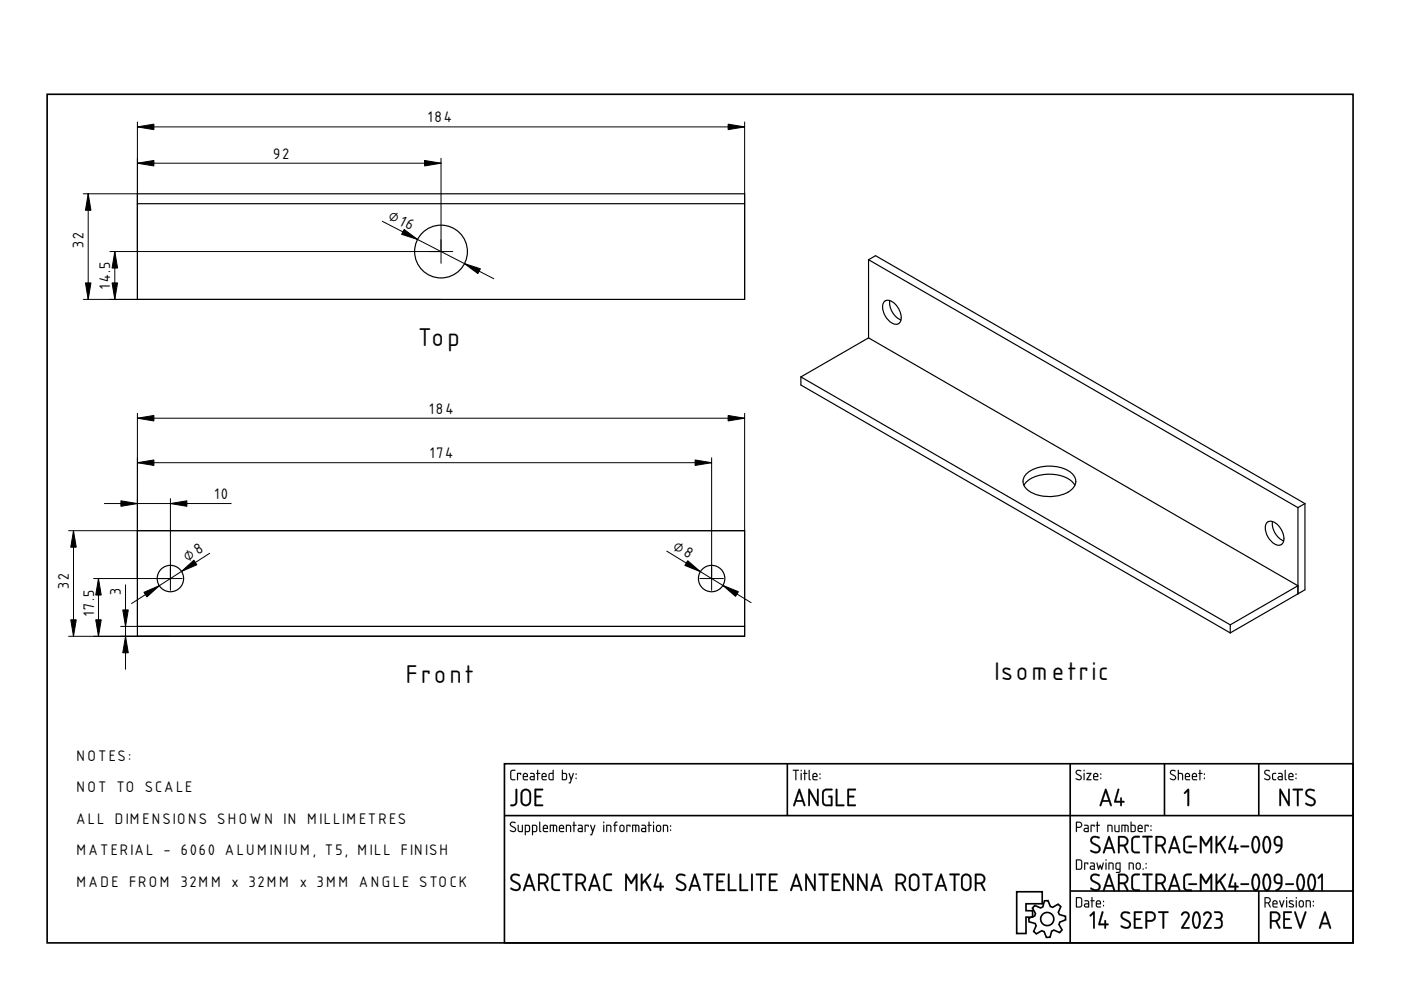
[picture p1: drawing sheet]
<svg xmlns="http://www.w3.org/2000/svg" width="297mm" height="210mm" viewBox="0 0 297 210" stroke-linecap="round" stroke-linejoin="round" font-family="sans-serif">
<defs><g id="words">
<g font-size="6.7">
<text x="88.7" y="73.3">Top</text>
<text x="86" y="144.7">Front</text>
<text x="210.9" y="144.2">Isometric</text>
</g>
<g font-size="4">
<text x="90.8" y="25.9">184</text>
<text x="57.9" y="33.7">92</text>
<text x="82.2" y="46.4" transform="rotate(27 82.2 46.4)">⌀16</text>
<text x="17.7" y="52.6" transform="rotate(-90 17.7 52.6)">32</text>
<text x="23.4" y="61.2" transform="rotate(-90 23.4 61.2)">14.5</text>
<text x="91.1" y="87.7">184</text>
<text x="91.2" y="97.1">174</text>
<text x="45.5" y="105.8">10</text>
<text x="39.8" y="119.1" transform="rotate(-33 39.8 119.1)">⌀8</text>
<text x="142.5" y="116.4" transform="rotate(31 142.5 116.4)">⌀8</text>
<text x="14.6" y="124.9" transform="rotate(-90 14.6 124.9)">32</text>
<text x="19.9" y="130.6" transform="rotate(-90 19.9 130.6)">17.5</text>
<text x="25.6" y="126.1" transform="rotate(-90 25.6 126.1)">3</text>
<text x="16.2" y="161.3">NOTES:</text>
<text x="16.2" y="168">NOT TO SCALE</text>
<text x="16.2" y="174.7">ALL DIMENSIONS SHOW N IN MILLIMETRES</text>
<text x="16.2" y="181.4">MATERIAL - 6060 ALUMINIUM, T5, MILL FINISH</text>
<text x="16.2" y="188.1">MADE FROM 32MM x 32MM x 3MM ANGLE STOCK</text>
</g>
</g></defs>
<g fill="none" stroke="#000" stroke-width=".35">
<path d="M10 20h276.9v179.9h-276.9zM107 161.9h179.9v38h-179.9zM107 172.9h179.9M166.9 161.9v11M226.9 161.9v38M246.9 161.9v11M266.9 161.9v11M215.6 189.1h5.4v2.5h-3.5v1.5h1.4v1.4h-1.4v3.4h-1.9zM219.4 192l1.2 .5 .5-.2 .3-1.3h.8l.5 1.2 .5 .2 1.1-.7 .6 .5-.5 1.2 .2 .5 1.3 .4v.7l-1.2 .5-.2 .5 .7 1.2-.5 .5-1.2-.5-.5 .2-.4 1.3-.7 .1-.5-1.3-.5-.2-1.2 .7-.5-.5 .5-1.2-.2-.5-1.3-.4-.1-.7 1.3-.5 .1-.5-.6-1.2zM226.9 188.9h60M266.9 188.9v11"/>
<circle cx="222" cy="194.9" r="1.4"/>
</g>
<g fill="#000">
<path d="M251.8 167.3l.1-.1 .2 .2v3.3l-.2 .2-.1-.2v-2.9l-.5 .5-.3-.1z"/>
<path d="M108.2 174.4l.3-.2h.5l.3 .1-.1 .2a.48 .48 0 0 0-.5-.1 .48 .48 0 0 0-.3 .5l1 .8-.1 .6a.76 .76 0 0 1-1.2-.3l.8 .2 .3-.3-1.1-.9zM108.3 174.4l-.2 .6 .9 .5a.35 .35 0 0 1 .2 .4 .35 .35 0 0 1-.3 .3l-.7-.2v.2a.67 .67 0 0 0 .8 .2 .67 .67 0 0 0 .4-.7l-1.1-.9 .2-.4 .8 .1a.65 .65 0 0 0-1-.1zM109.8 174.9l.2 .1v1.1l.6 .1v-1.2l.2-.1v1.5h-.6l-.3-.1zM109.8 174.9l.1 1.4 .9 .1v-1.5l-.1 .1v1.2h-.5l-.2-.1v-1.1zM111.5 175.1v1.1h.5l.2-.2-.1-.8zM111.5 175.1l.7 .1-.1 1h-.6zM111.3 174.9h.8l.3 .4-.1 1-.8 .1-.1 .7-.1-.1zM111.3 174.9v2.1h.2v-.6h.5a.85 .85 0 0 0 .4-1v-.1a.77 .77 0 0 0-1-.4zM113 175.1v1.1h.6l.1-.2-.1-.8zM113 175.1l.7 .1-.1 1h-.6zM112.8 174.9h.9l.2 .4-.1 1-.8 .1-.1 .7-.1-.1zM112.8 174.9v2.1h.2v-.6h.5a.85 .85 0 0 0 .4-1v-.1a.77 .77 0 0 0-1-.4zM114.3 174.2l.2 .1v1.7l.3 .3-.2 .1-.3-.3zM114.4 174.3l-.1 1.8 .1 .2 .2 .1 .2-.1-.3-.3v-1.7zM115.4 175.2l-.1 .3h.7l-.2-.4zM115.4 175.2l.4-.1 .2 .5h-.7zM115.3 175a.56 .56 0 0 1 .7 0 .56 .56 0 0 1 .1 .8l-.8-.1 .1 .4 .8 .2-.7 .1a.92 .92 0 0 1-.2-1.4zM115.3 175l-.2 .4 .1 .9 1 .1v-.2h-.8l-.1-.3v-.2h.9l-.1-.6-.5-.2zM116.6 174.9l1.4 .1 .1 .3v1.1l-.2-.1-.1-1.1-.3-.1v1.2l-.1 .1-.2-.1v-1.2h-.4v1.2l-.2 .1zM116.6 174.9l.1 1.5 .1-1.3h.4l.2 1.3v-1.3l.5 .1 .1 1.2 .1-1.1a1.05 1.05 0 0 0-1.3-.4zM118.8 175.2l-.1 .3h.7l-.2-.4zM118.8 175.2l.4-.1 .2 .5h-.7zM118.7 175a.56 .56 0 0 1 .7 0 .56 .56 0 0 1 .1 .8l-.8-.1 .1 .4 .8 .2-.7 .1a.92 .92 0 0 1-.2-1.4zM118.7 175l-.2 .4 .1 .9 1 .1v-.2h-.8l-.1-.3v-.2h.9l-.1-.6-.4-.2zM120 174.9h.7l.3 .1 .1 1.4-.2-.1-.1-1.1-.6-.1v1.2l-.2 .1zM120 174.9v1.5l.2-.1v-1.2l.7 .1 .1 1.2 .1-.7a.7 .7 0 0 0-.3-.8 .7 .7 0 0 0-.8 0zM121.6 174.2l.2 .1v.6l.5 .1-.5 .1v1.2l-.1 .1-.1-.1v-1.2l-.3-.1 .3-.1zM121.6 174.2v.7l-.2 .1 .2 .1 .1 1.3 .1-1.3 .4-.1-.4-.1v-.6zM122.8 175.8l-.1 .3 .6 .1v-.5zM122.7 175.8l.7-.1v.5h-.7zM122.6 174.9h.7l.3 .3-.1 1.2h-.8l-.2-.2 .1-.5 .7-.2v-.3l-.7-.1zM122.6 174.9v.1l.7 .1 .1 .5-.8 .1-.1 .3 .1 .3 .9 .1v-1.2l-.2-.3zM124 174.9l.8 .1-.1 .3-.1-.2h-.4v1.2l-.1 .1-.2-.1zM124 174.9l.1 1.5 .1-1.3h.4l.1 .2 .1-.3zM125.1 174.9l.3 .1 .3 1 .3-1 .1-.1 .1 .1-.8 2.1-.3-.1 .3-.1 .2-.6zM125.2 174.9l.4 1.4-.2 .6-.3 .1 .3 .1 .8-2.1h-.2l-.3 1-.4-1zM127.9 174.9l.2 .1v1.3l-.1 .1-.1-.1zM127.9 174.9l.1 1.5 .1-1.4zM127.9 174.4a.15 .15 0 0 1 .3 0 .15 .15 0 0 1-.3 0zM127.9 174.2v.3h.2v-.3zM128.5 174.9h.7l.3 .1 .1 1.4-.2-.1-.1-1.1-.6-.1v1.2l-.2 .1zM128.6 174.9v1.5l.1-.1v-1.2l.7 .1 .1 1.2 .1-.7a.7 .7 0 0 0-.2-.8 .7 .7 0 0 0-.8 0zM130.4 174.3l.5-.1v.2l-.4 .1v.4l.4 .1-.4 .1v1.2l-.2 .1-.1-1.3-.2-.1 .2-.1zM130.4 174.3l-.1 .6-.3 .1 .3 .1v1.3l.1-1.3 .5-.1-.5-.1 .1-.3 .4-.2v-.2zM131.6 175.2v.8l.4 .2 .2-.2v-.7l-.2-.2zM131.6 175.1h.4l.2 .2v.7l-.2 .2-.4-.2zM131.5 175a.55 .55 0 0 1 .6-.1 .55 .55 0 0 1 .3 .5l-.1 .8-.2 .2h-.5l-.3-.5v-.7zM131.5 175l-.1 .2-.1 .8 .4 .4h.4l.3-.4v-.8l-.3-.3zM132.8 174.9l.9 .1-.1 .3-.1-.2h-.5v1.2l-.1 .1-.1-.1zM132.8 174.9l.1 1.5 .1-1.3h.5l.1 .2 .1-.3zM134 174.9l1.4 .1 .2 .3-.1 1.1-.2-.1v-1.1l-.4-.1v1.2l-.1 .1-.1-.1v-1.2h-.5v1.2l-.2 .1zM134.1 174.9l-.1 1.5 .2-.1v-1.2h.5l.1 1.3 .1-1.3h.4l.1 1.2 .1 .1 .1-1.1-.2-.3zM136.2 175.8v.3l.6 .1v-.5zM136.2 175.8l.6-.1v.5h-.6zM136 174.9h.8l.2 .3-.1 1.2h-.7l-.3-.2 .1-.5 .8-.2-.1-.3-.7-.1zM136 174.9v.1l.7 .1 .1 .5-.8 .1-.1 .3 .1 .3 1 .1v-1.2l-.3-.3zM137.5 174.2l.2 .1v.6l.5 .1-.5 .1v1.2l-.1 .1-.1-.1v-1.2l-.2-.1 .2-.1zM137.5 174.2v.7l-.2 .1 .2 .1 .1 1.3 .1-1.3 .4-.1-.4-.1v-.6zM138.5 174.9l.2 .1v1.3l-.1 .1-.2-.1zM138.5 174.9l.1 1.5 .1-1.4zM138.4 174.4a.15 .15 0 0 1 .3 0 .15 .15 0 0 1-.3 0zM138.5 174.2v.3h.1v-.3zM139.4 175.2l-.1 .8 .4 .2 .2-.2v-.7l-.2-.2zM139.4 175.1h.4l.2 .2-.1 .7-.2 .2-.4-.2zM139.3 175l.6-.1a.94 .94 0 0 1-.1 1.5h-.4l-.3-.4v-.8zM139.3 175l-.2 .2v.8l.3 .4h.4l.3-.4v-.8l-.3-.3zM140.6 174.9h.6l.4 .1v1.4l-.2-.1v-1.1l-.6-.1v1.2l-.2 .1zM140.6 174.9l.1 1.5v-1.3l.7 .1 .2 1.2 .1-1.1a.77 .77 0 0 0-1-.4zM142.1 175.9h.2v.3l-.2-.1zM142.1 175.9l.1 .3 .1-.2zM142.1 175h.2v.3h-.2zM142.1 175v.2h.2v-.2z"/>
<path d="M108.3 174.4a.64 .64 0 0 1 1 .1h-.1a.49 .49 0 0 0-.6-.1 .49 .49 0 0 0-.2 .5l.7 .5a.6 .6 0 0 1 .2 .8 .6 .6 0 0 1-.9 .1l-.3-.1 .1-.2a.51 .51 0 0 0 .6 .2 .51 .51 0 0 0 .4-.5l-1-.6-.1-.3zM109.8 174.9l.2 .1v1.1l.2 .1h.5v-1.2l.1-.1v1.5l-.9-.1zM111.5 175.1v1.1h.5l.2-1zM111.3 174.9a.77 .77 0 0 1 .9 .1 .77 .77 0 0 1 .2 .9l-.3 .5h-.6v.7h-.2zM113 175.1v1.1h.6l.1-1zM112.8 174.9a.77 .77 0 0 1 1 .1 .77 .77 0 0 1 .1 .9l-.2 .5h-.7v.7h-.2zM114.3 174.2l.2 .1v1.7l.3 .3-.2 .1-.3-.3zM115.4 175.2l-.1 .3h.7l-.2-.4zM115.3 175a.55 .55 0 0 1 .7 0 .55 .55 0 0 1 .1 .7h-.8l.1 .5 .8 .1-.7 .1a.91 .91 0 0 1-.2-1.4zM116.6 174.9h1.2a1.25 1.25 0 0 1 .2 1.5l-.1-1.2-.2-.1h-.2l-.1 1.3-.2-.1v-1.2h-.4v1.2l-.2 .1zM118.8 175.2l-.1 .3h.7l-.2-.4zM118.7 175a.55 .55 0 0 1 .7 0 .55 .55 0 0 1 .1 .7h-.8l.1 .5 .8 .1-.7 .1a.91 .91 0 0 1-.2-1.4zM120 174.9a.71 .71 0 0 1 .8 0 .71 .71 0 0 1 .3 .8l-.1 .7-.1-1.2-.7-.1v1.2l-.2 .1zM121.6 174.2l.2 .1v.6l.4 .1-.4 .1-.1 1.3-.1-1.3-.2-.1 .2-.1zM122.7 175.8l.1 .4h.5v-.5zM122.6 174.9h.7l.3 .4-.1 1.1h-.6a.44 .44 0 0 1-.4-.4 .44 .44 0 0 1 .4-.5h.4v-.3l-.7-.1zM124 174.9l.8 .1-.1 .3-.1-.2h-.4l-.1 1.3zM125.2 174.9l.1 .1 .4 1 .3-1h.2l-.8 2.1-.3-.1 .3-.1 .2-.6zM127.9 174.9l.2 .1-.1 1.4zM127.9 174.4a.15 .15 0 0 1 .3 0 .15 .15 0 0 1-.3 0zM128.5 174.9a.71 .71 0 0 1 .9 0 .71 .71 0 0 1 .2 .8l-.1 .7-.1-1.2-.7-.1v1.2l-.2 .1zM130.4 174.3l.5-.1v.2l-.4 .2v.3l.4 .1-.4 .1-.2 1.3-.1-1.3-.2-.1 .2-.1zM131.6 175.2l-.1 .7a.34 .34 0 0 0 .4 .3 .34 .34 0 0 0 .3-.4l-.1-.6zM131.5 175l.6-.1a.93 .93 0 0 1 0 1.5h-.4a.96 .96 0 0 1-.2-1.4zM132.8 174.9l.9 .1-.1 .3-.1-.2h-.5l-.1 1.3zM134.1 174.9h1.2a1.25 1.25 0 0 1 .2 1.5l-.2-1.2-.2-.1h-.2l-.1 1.3-.1-.1v-1.2h-.5v1.2l-.2 .1zM136.2 175.8l.1 .4h.5v-.5zM136 174.9h.7l.3 .4v1.1h-.7a.44 .44 0 0 1-.4-.4 .44 .44 0 0 1 .4-.5h.5v-.3l-.8-.1zM137.5 174.2l.2 .1v.6l.5 .1-.5 .1-.1 1.3-.1-1.3-.2-.1 .2-.1zM138.5 174.9l.2 .1-.1 1.4zM138.4 174.4a.15 .15 0 0 1 .3 0 .15 .15 0 0 1-.3 0zM139.4 175.2l-.1 .7a.34 .34 0 0 0 .4 .3 .34 .34 0 0 0 .3-.4l-.1-.6zM139.3 175l.6-.1a.93 .93 0 0 1-.1 1.5h-.4a.96 .96 0 0 1-.1-1.4zM140.6 174.9a.71 .71 0 0 1 .8 0 .71 .71 0 0 1 .3 .8l-.1 .7-.2-1.2-.6-.1v1.2l-.2 .1zM142.1 175.9h.2v.2h-.2zM142.1 175h.2v.3h-.2z"/>
<path d="M108.3 163.3l1-.1v.2l-.8 .1-.1 1.4 .1 .2 .8 .1v.2h-.8l-.3-.3v-1.4zM108.4 163.4l-.2 .3v1.4l.3 .3h.7v-.1l-.6-.1-.2-.2v-1.2l.2-.4h.6v-.2h-.5zM109.6 163.9l.9 .1-.1 .3-.1-.2h-.5v1.2l-.1 .1-.1-.1zM109.7 163.9v1.5l.1-1.3h.5l.1 .2 .1-.3zM111.1 164.2v.3h.6l-.2-.4zM111.1 164.2l.5-.1 .1 .5h-.7zM111 164l.4-.1a.56 .56 0 0 1 .5 .3 .56 .56 0 0 1-.1 .6h-.7v.3l.9 .2-.7 .1a.92 .92 0 0 1-.3-1.4zM111 164l-.2 .4 .2 .9 .3 .1h.6v-.1l-.8-.1-.1-.3v-.2h.9l-.1-.6-.4-.2zM112.6 164.8v.3l.6 .1v-.4zM112.5 164.8l.7-.1v.5h-.6zM112.4 163.9h.7l.3 .3-.1 1.2h-.8l-.2-.2 .1-.5 .8-.2-.1-.3-.7-.1zM112.4 163.9l.1 .2h.6l.1 .5-.8 .1-.1 .3 .1 .3 .9 .1v-1.2l-.2-.3zM113.9 163.2l.2 .1v.6l.5 .1-.5 .1v1.2l-.1 .1-.1-.1v-1.2l-.3-.1 .3-.1zM113.9 163.3v.6l-.2 .1 .2 .1 .1 1.3 .1-1.3 .4-.1-.4-.1v-.6zM115.1 164.2l-.1 .3h.7l-.2-.4zM115.1 164.2l.4-.1 .2 .5h-.7zM115 164l.4-.1a.56 .56 0 0 1 .5 .3 .56 .56 0 0 1-.1 .6h-.8l.1 .3 .8 .2-.7 .1a.92 .92 0 0 1-.2-1.4zM115 164l-.2 .4 .1 .9 .3 .1h.7v-.1l-.8-.1-.1-.3v-.2h.9l-.1-.6-.4-.2zM116.6 164.1l-.1 .1a.73 .73 0 0 0 .3 1h.4v-1.1zM116.6 164.1h.6v1.1l-.7-.1zM116.4 164l.8-.1v-.6l.2-.1v2.2l-1-.1-.1-.3zM116.4 164l-.1 1 .1 .3 .9 .1 .1-2.1h-.2v.6zM119.3 164.1v1.1h.5a.76 .76 0 0 0 0-1.1zM119.3 164.1h.7a.79 .79 0 0 1-.2 1.1h-.5zM119.1 163.2l.3 .1-.1 .6h.7l.2 .3v1l-.2 .2-.9-.1zM119.2 163.2l-.1 2.1 .9 .1 .2-.4v-.8l-.2-.3h-.7v-.6zM120.6 163.9l.2 .1 .3 1 .3-1 .2-.1 .1 .1-.8 2.1-.3-.1 .2-.1 .2-.6zM120.6 163.9l.4 1.4-.2 .6-.2 .1 .3 .1 .8-2.1h-.2l-.4 1-.3-1zM122 164.9h.2v.3h-.2zM122.1 164.9v.2h.1v-.2zM122 164h.2v.3h-.2zM122.1 164v.2l.1 .1v-.3z"/>
<path d="M108.3 163.4l.9-.2v.2l-.6 .1-.2 .1v1.3l.2 .3h.6l.1 .2h-.8l-.3-.3v-1.4zM109.6 163.9l.9 .1-.1 .3-.1-.2h-.5l-.1 1.3zM111.1 164.2v.3h.6l-.2-.4zM111 164a.55 .55 0 0 1 .8 0 .55 .55 0 0 1 0 .8h-.7l.1 .4 .7 .1-.6 .1a.91 .91 0 0 1-.3-1.4zM112.6 164.8v.4h.6v-.4zM112.4 163.9h.7l.3 .4-.1 1.1h-.6a.44 .44 0 0 1-.4-.4 .44 .44 0 0 1 .4-.5h.5l-.1-.3-.7-.1zM113.9 163.2l.2 .1v.6l.4 .1-.4 .1-.1 1.3-.1-1.3-.2-.1 .2-.1zM115.1 164.2l-.1 .3h.7l-.2-.4zM115 164a.55 .55 0 0 1 .7 0 .55 .55 0 0 1 .1 .8h-.8l.1 .4 .8 .1-.7 .1a.91 .91 0 0 1-.2-1.4zM116.6 164.1l-.1 .1a.63 .63 0 0 0 0 .7 .63 .63 0 0 0 .7 .3v-1.1zM116.4 164l.8-.1v-.6l.2-.1v2.2h-.8l-.3-.2zM119.3 164.1v1.1h.5a.78 .78 0 0 0 .2-1zM119.2 163.2l.1 .1v.6h.7l.2 .3v.8l-.2 .4-.9-.1zM120.6 163.9l.2 .1 .3 1 .4-1h.2l-.8 2.1-.3-.1 .2-.1 .2-.6zM122.1 164.9h.1v.2h-.1zM122.1 164h.1v.3h-.1z"/>
<path d="M109.3 167.3h.3l.1 .1v2.6a.92 .92 0 0 1-.5 .9 .92 .92 0 0 1-1-.2v-.1l.8-.1 .2-.3zM109.4 167.3l-.1 2.9-.4 .4h-.6l.1 .3 .8-.1 .4-.5v-2.9zM111 167.8l-.2 .5v1.8l.2 .3 .7 .1 .3-.1 .2-.4v-1.9l-.2-.3-.4-.2zM111 167.8a.75 .75 0 0 1 .8-.2 .75 .75 0 0 1 .5 .7v1.5a.77 .77 0 0 1-.8 .8 .77 .77 0 0 1-.8-.7v-1.6zM110.7 167.5l.8-.3 .8 .3 .3 .5v1.8a1.13 1.13 0 0 1-1.1 1.2 1.13 1.13 0 0 1-1.1-1.1v-1.9zM110.7 167.6l-.3 .7v1.8l.6 .7 .8 .1 .5-.3 .2-.5v-2.1l-.2-.5-.5-.2h-.6zM113.4 167.3h1.7v.3h-.1h-1.3v1.1h.9l.2 .2-.2 .2h-.9v1.5l1.3-.1 .1 .1v.3h-1.8zM113.4 167.3v3.6h1.7l-.1-.3h-1.4v-1.6h1l.2-.1-.2-.2h-1v-1.1h1.4l.1-.3z"/>
<path d="M109.3 167.3h.3l.1 .1v2.6a.91 .91 0 0 1-.6 .8 .91 .91 0 0 1-.9-.1l.2-.1a.66 .66 0 0 0 .9-.6zM111 167.8l-.3 .5v1.6a.75 .75 0 0 0 .8 .7 .75 .75 0 0 0 .7-.8v-1.5a.75 .75 0 0 0-.4-.6 .75 .75 0 0 0-.8 .1zM110.7 167.5a1.1 1.1 0 0 1 1.2-.2 1.1 1.1 0 0 1 .7 1v1.5a1.1 1.1 0 0 1-1.1 1.1 1.1 1.1 0 0 1-1.1-1v-1.9zM113.4 167.3h1.7v.2l-.1 .1h-1.3v1.1h.9l.2 .2-.2 .2h-.9v1.5h1.3l.1 .3h-1.7z"/>
<path d="M168.1 163.2h1.2l.1 .1-.6 .1 .1 1.9-.2 .1-.1-.1v-1.9h-.5zM168.1 163.2v.2h.5l.1 2 .1-2 .6-.1zM169.8 163.9l.2 .1v1.3l-.1 .1-.2-.1zM169.8 163.9l.1 1.5 .1-1.4zM169.7 163.4a.2 .2 0 0 1 .4 0 .2 .2 0 0 1-.4 0zM169.8 163.2v.3h.1v-.3zM170.5 163.2l.2 .1v.6l.5 .1-.5 .1v1.2l-.1 .1-.1-.1v-1.2l-.2-.1 .2-.1zM170.5 163.3v.6l-.2 .1 .2 .1 .1 1.3 .1-1.3 .4-.1-.4-.1v-.6zM171.5 163.2l.2 .1v1.7l.2 .3-.1 .1-.4-.3zM171.5 163.3v1.8l.3 .3-.1-2.1zM172.5 164.2l-.1 .3h.7l-.2-.4zM172.5 164.2l.4-.1 .2 .5h-.7zM172.4 164l.4-.1a.56 .56 0 0 1 .5 .3 .56 .56 0 0 1-.1 .6h-.8l.1 .3 .8 .2-.6 .1a.92 .92 0 0 1-.3-1.4zM172.4 164l-.2 .4 .2 .9 .3 .1h.6v-.1l-.8-.1-.1-.3v-.2h.9l-.1-.6-.4-.2zM173.8 164.9h.1v.3h-.1zM173.8 164.9v.2h.1v-.2zM173.8 164h.1l.1 .3h-.2zM173.8 164v.2l.1 .1v-.3z"/>
<path d="M168.1 163.2l1.3 .1-.6 .1-.1 2-.1-2h-.5zM169.8 163.9l.2 .1-.1 1.4zM169.8 163.4a.14 .14 0 0 1 .2 0 .14 .14 0 0 1-.2 0zM170.5 163.2l.2 .1v.6l.5 .1-.5 .1-.1 1.3-.1-1.3-.2-.1 .2-.1zM171.5 163.2l.2 .1v1.7l.2 .3-.1 .1-.3-.3zM172.5 164.2l-.1 .3h.7l-.2-.4zM172.4 164a.55 .55 0 0 1 .8 0 .55 .55 0 0 1 0 .8h-.8l.1 .4 .8 .1-.6 .1a.91 .91 0 0 1-.3-1.4zM173.8 164.9h.1v.2h-.1zM173.8 164h.1v.3h-.1z"/>
<path d="M169.4 167.3l.3 .1 1.1 3.2-.2 .4-.2-.2-.3-.8h-1.3l-.3 .9h-.3l-.1-.1zM169.4 167.3l-1.2 3.5 .2 .1 .1-.1 .3-.8h1.4l.4 .9 .2-.1-1.2-3.4zM169.4 168l-.5 1.7h1.1zM169.5 167.9l.6 1.8h-1.2zM171.4 167.3h.3l1.5 2.8v-2.7l.1-.1h.2v3.6l-.3-.1-1.5-2.7v2.6v.2h-.3zM171.4 167.3v3.5l.1 .1 .2-.2v-2.7l1.7 2.9 .1-.2v-3.4l-.2 .1v2.8l-1.6-2.9zM174.6 167.5l.6-.3 1.3 .1v.3h-.2l-1.3 .1-.3 .5v1.9l.3 .4 1.2 .1v-1.5h-.4l-.2-.2 .2-.2 .7 .1v2.1h-1.6l-.5-.4-.1-2.4zM174.6 167.5l-.3 .6 .1 2.4 .5 .4 1.5-.1v-2l-.6-.1-.2 .2 .6 .1v1.6l-1.2-.1-.4-.4v-1.9l.3-.6h1.4l.2-.2-.2-.1h-1.1zM177.2 167.3h.3l.1 .1-.1 3.2 1.3-.1 .2 .1v.3h-1.8zM177.3 167.3v3.6h1.7v-.3h-.2h-1.3v-3.2zM179.7 167.3h1.8v.3h-.2h-1.3v1.1h.9l.2 .2-.2 .2h-.9v1.5l1.3-.1 .2 .1v.3h-1.8zM179.7 167.3v3.6h1.7l-.1-.3h-1.3v-1.6h.9l.2-.1-.2-.2h-.9v-1.1h1.3l.1-.3z"/>
<path d="M169.4 167.3l.2 .1 1.1 3.3-.1 .2-.5-.9h-1.3l-.3 .9-.3-.1zM169.5 168l-.6 1.7h1.1zM171.4 167.3h.3l1.5 2.8v-2.7l.1-.1h.2v3.6l-.3-.1-1.5-2.7v2.6v.2h-.3zM174.6 167.5l.6-.3 1.3 .1v.2l-.2 .1-1.4 .1-.3 .5 .1 1.9 .3 .4 1.2 .1v-1.5h-.4l-.2-.2 .2-.2 .7 .1v2.1h-1.6l-.5-.4-.1-2.4zM177.2 167.3h.3v.1v3.2h1.3h.2v.3h-1.8zM179.7 167.3h1.7v.2l-.1 .1h-1.3v1.1h.9l.2 .2-.2 .2h-.9v1.5h1.3l.1 .3h-1.7z"/>
<path d="M228.2 163.4l.2-.2h.6l.2 .2v.2a.48 .48 0 0 0-.6-.1 .48 .48 0 0 0-.3 .4l1 .8-.1 .6a.76 .76 0 0 1-1.1-.3l.8 .2 .2-.3-1-.9zM228.2 163.4l-.1 .6 .8 .6a.35 .35 0 0 1 .3 .3 .35 .35 0 0 1-.4 .3l-.7-.1 .7 .3a.54 .54 0 0 0 .6-.4 .54 .54 0 0 0-.4-.6l-.7-.4v-.3l.3-.3 .6 .1a.65 .65 0 0 0-1-.1zM229.8 163.9l.2 .1v1.3l-.2 .1-.1-.1zM229.8 163.9v1.5l.1-1.4zM229.7 163.4a.2 .2 0 0 1 .4 0 .2 .2 0 0 1-.4 0zM229.8 163.2v.3h.1v-.3zM230.3 163.9h1.1l-.8 1.3h.7l.1 .2h-1.1l.8-1.3h-.7zM230.4 163.9v.2h.7l-.7 1.3h1l-.1-.2h-.7l.8-1.3zM232 164.2v.3h.6l-.1-.4zM232 164.2l.5-.1 .2 .5h-.7zM231.9 164l.4-.1a.56 .56 0 0 1 .5 .3 .56 .56 0 0 1 0 .6h-.8v.3l.9 .2-.7 .1a.92 .92 0 0 1-.3-1.4zM232 164l-.2 .4 .1 .9 .3 .1h.6v-.1l-.7-.1-.1-.3v-.2h.8l-.1-.6-.4-.2zM233.3 164.9h.2v.3h-.2zM233.3 164.9v.2h.2v-.2zM233.3 164h.2v.3h-.2zM233.3 164v.2l.2 .1v-.3z"/>
<path d="M228.2 163.4a.64 .64 0 0 1 1 .1 .49 .49 0 0 0-.6-.1 .49 .49 0 0 0-.3 .6l.7 .4a.6 .6 0 0 1 .3 .8 .6 .6 0 0 1-1 .1l-.2-.1 .1-.2a.51 .51 0 0 0 .6 .2 .51 .51 0 0 0 .3-.5l-.9-.6-.2-.3zM229.8 163.9l.2 .1-.2 1.4zM229.7 163.4a.15 .15 0 0 1 .3 0 .15 .15 0 0 1-.3 0zM230.3 163.9h1.1l-.8 1.3h.7l.1 .2h-1l.7-1.3h-.7zM232 164.2v.3h.6l-.1-.4zM231.9 164a.55 .55 0 0 1 .8 0 .55 .55 0 0 1 .1 .8h-.8l.1 .4 .8 .1-.7 .1a.91 .91 0 0 1-.3-1.4zM233.3 164.9h.2v.2h-.2zM233.3 164h.2v.3h-.2z"/>
<path d="M228.3 174.4v.9h.5a.45 .45 0 0 0 .4-.5 .45 .45 0 0 0-.4-.4zM228.2 174.2h.6a.66 .66 0 0 1 .6 .7 .66 .66 0 0 1-.6 .6h-.5v.8l-.2 .1zM230 175.8l.1 .4h.5v-.5zM229.9 174.9h.7l.2 .4v1.1h-.6a.44 .44 0 0 1-.5-.4 .44 .44 0 0 1 .5-.5h.4v-.3l-.7-.1zM231.3 174.9l.8 .1-.1 .3-.1-.2h-.5l-.1 1.3zM232.6 174.2l.2 .1v.6l.4 .1-.4 .1-.1 1.3-.1-1.3-.3-.1 .3-.1zM234.8 174.9a.71 .71 0 0 1 .9 0 .71 .71 0 0 1 .2 .8l-.1 .7-.1-1.2-.7-.1v1.2l-.2 .1zM236.3 174.9l.2 .1v1.1l.2 .1h.5v-1.2l.1-.1v1.5l-.9-.1zM237.8 174.9h1.2a1.25 1.25 0 0 1 .2 1.5l-.1-1.2-.3-.1h-.2l-.1 1.3-.1-.1v-1.2h-.4v1.2l-.2 .1zM239.9 175.1v1.1h.4a.78 .78 0 0 0 .2-1zM239.7 174.2l.2 .1v.6h.7l.2 .3v.8l-.3 .4-.8-.1zM241.5 175.2l-.1 .3h.7l-.2-.4zM241.4 175a.55 .55 0 0 1 .7 0 .55 .55 0 0 1 .1 .7h-.8l.1 .5 .8 .1-.7 .1a.91 .91 0 0 1-.2-1.4zM242.7 174.9l.9 .1-.1 .3-.2-.2h-.4l-.1 1.3zM243.9 175.9h.2v.2h-.2zM243.9 175h.2v.3h-.2z"/>
<path d="M228.3 174.4v.9l.8-.1 .1-.3-.1-.3zM228.3 174.4h.5a.46 .46 0 0 1 .4 .4 .46 .46 0 0 1-.4 .5h-.5zM228.1 174.2h.9l.3 .2a.67 .67 0 0 1 .1 .7 .67 .67 0 0 1-.6 .5l-.5-.1 .1 .8-.3 .1zM228.2 174.3v2.1l.1-.9a.87 .87 0 0 0 1-.3v.1a.66 .66 0 0 0-.5-1.1zM230 175.8v.3l.6 .1v-.5zM230 175.8l.6-.1v.5h-.6zM229.9 174.9h.7l.2 .3v1.2h-.8l-.2-.2v-.5l.8-.2-.1-.3-.6-.1zM229.9 174.9v.1l.7 .1v.5l-.7 .1-.1 .3 .1 .3 .9 .1v-1.2l-.2-.3zM231.2 174.9l.9 .1-.1 .3-.1-.2h-.5l.1 1.2-.2 .1-.1-.1zM231.3 174.9v1.5l.1-1.3h.5l.1 .2 .1-.3zM232.6 174.2l.2 .1v.6l.4 .1-.4 .1v1.2l-.1 .1-.2-.1 .1-1.2-.3-.1 .3-.1zM232.6 174.2v.7l-.2 .1 .2 .1 .1 1.3 .1-1.3 .4-.1-.4-.1v-.6zM234.8 174.9h.7l.3 .1 .1 1.4-.2-.1-.1-1.1-.6-.1v1.2l-.2 .1zM234.8 174.9v1.5l.2-.1v-1.2l.7 .1 .1 1.2 .1-.7a.7 .7 0 0 0-.3-.8 .7 .7 0 0 0-.8 0zM236.3 174.9l.2 .1v1.1l.6 .1v-1.2l.3-.1v1.5h-.7l-.3-.1zM236.3 174.9l.1 1.4 .9 .1v-1.5l-.1 .1v1.2h-.5l-.2-.1v-1.1zM237.8 174.9l1.4 .1 .1 .3v1.1l-.2-.1-.1-1.1-.4-.1v1.2l-.1 .1-.1-.1v-1.2h-.4v1.2l-.2 .1zM237.8 174.9v1.5l.1-.1v-1.2h.5l.1 1.3 .1-1.3h.4l.1 1.2 .2 .1v-1.1l-.2-.3zM239.9 175.1v1.1h.4a.76 .76 0 0 0 .1-1.1zM239.9 175.1h.6a.79 .79 0 0 1-.2 1.1h-.4zM239.7 174.2l.2 .1v.6h.7l.2 .2v1.1l-.3 .2-.8-.1zM239.7 174.2v2.1l.8 .1 .3-.4v-.8l-.2-.3h-.7v-.6zM241.5 175.2l-.1 .3h.7l-.2-.4zM241.5 175.2l.4-.1 .2 .5h-.7zM241.4 175a.56 .56 0 0 1 .7 0 .56 .56 0 0 1 .1 .8l-.8-.1 .1 .4 .8 .2-.7 .1a.92 .92 0 0 1-.2-1.4zM241.4 175l-.2 .4 .1 .9 .9 .1v-.2h-.7l-.1-.3v-.2h.8l-.1-.6-.4-.2zM242.7 174.9l.9 .1-.1 .3-.2-.2h-.4v1.2l-.1 .1-.1-.1zM242.7 174.9l.1 1.5 .1-1.3h.5l.1 .2 .1-.3zM243.9 175.9h.2v.3l-.2-.1zM244 175.9v.3l.1-.3zM243.9 175h.2v.3h-.2zM244 175v.2h.1v-.2z"/>
<path d="M231.4 177.5l.4-.3 .9 .1 .4 .2v.2l-.1 .1a.91 .91 0 0 0-1.5 .4l.4 .5a1.92 1.92 0 0 1 1.4 1v.6l-.2 .4a1.47 1.47 0 0 1-2-.3l.2-.2 1.1 .3h.3l.2-.3a.55 .55 0 0 0-.3-.7l-1.3-.8-.2-.5zM231.4 177.5a.91 .91 0 0 0 .3 1.5l.9 .5a.64 .64 0 0 1 .3 .9 .64 .64 0 0 1-1 .1l-.6-.3-.1 .2 .1 .2a1.13 1.13 0 0 0 1.3 .3 1.13 1.13 0 0 0 .7-1.2l-.5-.6-.9-.4a.56 .56 0 0 1-.3-.9l.3-.2 1.1 .1 .1-.1a1.41 1.41 0 0 0-1.7-.1zM235 177.3l.3 .1 1.1 3.2-.1 .3-.3-.1-.2-.8h-1.3l-.4 .9h-.2l-.1-.1zM235.1 177.3l-1.2 3.5 .1 .1 .2-.1 .2-.8h1.4l.4 .9 .2-.2-1.1-3.3zM235.1 178l-.5 1.6h1.1zM235.1 177.9l.6 1.8h-1.2zM237.4 177.6v1.5h.8a.73 .73 0 0 0 .7-.7 .73 .73 0 0 0-.7-.8zM237.4 177.6h1l.3 .2a.67 .67 0 0 1 0 1l-.3 .3h-1zM237.1 177.3h1.4l.5 .3a1.1 1.1 0 0 1-.4 1.8l.6 1.2v.3l-.3-.1-.7-1.4h-.8v1.3v.2h-.3zM237.1 177.3v3.6l.3-.2v-1.3h.8l.7 1.4 .3 .1v-.3l-.7-1.3 .6-.4a1.06 1.06 0 0 0-.9-1.6zM240.1 177.5l.4-.3 1.2 .1-.1 .3-1.2 .2-.2 2.2 .2 .4 .3 .2h1v.3h-1.2l-.6-.5-.1-2.3zM240.2 177.5l-.3 .6 .1 2.3 .5 .5h1l.1-.3h-.9l-.4-.3-.1-2.2 .3-.4 1-.1 .2-.2a1.48 1.48 0 0 0-1.5 .1zM242.2 177.3l2-.1 .2 .2-.2 .2h-.7v3.1l-.2 .2-.2-.2v-3.1l-.9-.1zM242.2 177.3v.2l.9 .1v3.1l.2 .2 .1-.2v-3.1h.8l.2-.2-.2-.1zM245.3 177.6v1.5h.8a.73 .73 0 0 0 .7-.7 .73 .73 0 0 0-.7-.8zM245.3 177.6h1l.3 .2a.67 .67 0 0 1 .1 1l-.4 .3h-1zM245 177.3h1.4l.6 .3a1.1 1.1 0 0 1-.5 1.8l.7 1.2v.3l-.4-.1-.6-1.4h-.9l.1 1.3-.1 .2h-.3zM245.1 177.3l-.1 3.6 .3-.2v-1.3h.9l.7 1.4 .2 .1 .1-.3-.7-1.3 .6-.4a1.06 1.06 0 0 0-1-1.6zM248.9 177.3l.3 .1 1.1 3.2-.2 .3-.2-.1-.2-.8h-1.4l-.3 .9h-.3v-.1zM248.9 177.3l-1.2 3.5 .2 .1 .1-.1 .3-.8h1.4l.4 .9 .1-.2-1.1-3.3zM249 178l-.6 1.6h1.1zM249 177.9l.6 1.8h-1.2zM251.1 177.5l.4-.3 1.2 .1v.3l-1.3 .2-.1 2.2 .1 .4 .3 .2h1v.3h-1.2l-.6-.5v-2.3zM251.2 177.5l-.3 .6 .1 2.3 .5 .5h1l.2-.3h-1l-.4-.3-.1-2.2 .3-.4 1-.1 .2-.2a1.48 1.48 0 0 0-1.5 .1zM252 179.3h1.6l.2 .2-.2 .2h-1.5l-.1-.1zM252 179.3l.1 .3h1.5l.2-.1-.2-.2zM254.4 177.3h.4l.9 1.6 .9-1.6h.4v3.6h-.3l-.1-.2v-2.6l-.9 1.4-1-1.4 .1 2.6-.1 .2h-.3zM254.5 177.3v3.6l.2-.1v-.1v-2.7l1 1.5 1-1.5v2.7v.1h.2v-3.5h-.2l-1 1.7-1-1.7zM257.8 177.3h.3v.1v1.6l1.5-1.7a.21 .21 0 0 1 .3 0 .21 .21 0 0 1 0 .3l-1.1 1.1 1.1 2.1-.1 .1-.2-.1-1-1.8-.5 .5v1.2l-.2 .2-.2-.2zM257.8 177.3v3.5h.2l.1-.1v-1.2l.5-.6 1 1.9 .2 .1 .1-.2-1.1-2 1-1.1 .1-.3h-.3l-1.5 1.7v-1.6zM261.2 177.2l.3 .1v.1l-.7 2.4h.9v-.5l.2-.2 .2 .2v.5h.4l.2 .2-.3 .2h-.3v.5l-.2 .2-.2-.2v-.5h-1.1l-.2-.2zM261.2 177.3l-.7 2.7 .1 .2 1.1-.1v.6l.2 .2 .2-.2v-.6l.3 .1 .2-.2-.1-.2h-.4l-.1-.7h-.2l-.1 .7h-.9l.7-2.4v-.1zM263 179.3h1.7l.2 .2-.3 .2h-1.4l-.2-.1zM263.1 179.3l.1 .3h1.4l.2-.1-.1-.2zM266.1 177.6l-.4 1.3a2.09 2.09 0 0 0 .5 1.6l.3-.1 .2-.6 .1-1.2-.3-.9zM266.1 177.6h.1a2.19 2.19 0 0 1 .6 1.9l-.2 .9-.5 .2-.3-.5-.1-1 .1-.8zM265.8 177.4l.5-.2 .5 .3 .4 1.1-.1 .9a1.2 1.2 0 0 1-1.1 1.4l-.4-.5-.3-1.2 .2-1.2zM265.9 177.4l-.4 .6-.2 1.1a2.19 2.19 0 0 0 .7 1.8h.4l.4-.3a2.96 2.96 0 0 0-.4-3.3zM268.4 177.6l-.4 1.3a2.09 2.09 0 0 0 .6 1.6l.3-.1 .1-.6 .1-1.2-.3-.9zM268.4 177.6h.2a2.19 2.19 0 0 1 .5 1.9l-.2 .9-.5 .2-.2-.5-.2-1 .1-.8zM268.2 177.4l.4-.2 .5 .3 .4 1.1v.9a1.2 1.2 0 0 1-1.1 1.4l-.5-.5-.3-1.2 .2-1.2zM268.2 177.4l-.3 .6-.2 1.1a2.19 2.19 0 0 0 .7 1.8h.4l.3-.3a2.96 2.96 0 0 0-.3-3.3zM270.2 177.6l.4-.3 .4-.1 .7 .3a2.46 2.46 0 0 1-.9 3.4h-.3v-.3l.5-.3 .5-.9-.6 .1a1.11 1.11 0 0 1-.8-1.7zM270.3 177.6a1.49 1.49 0 0 0 .1 1.6l.3 .2h.9a1.26 1.26 0 0 1-1 1.2l-.1 .1 .1 .2 .7-.3 .5-.7 .1-.4a2.29 2.29 0 0 0-.5-2.1l-.6-.1zM270.6 177.7a1.07 1.07 0 0 0 0 1.2l.9 .2-.1-1.3-.4-.2zM270.6 177.7l.5-.1 .4 .3 .1 1.2h-.7l-.4-.2-.1-.7z"/>
<path d="M231.4 177.5a1.41 1.41 0 0 1 1.8 .1l-.2 .2a.92 .92 0 0 0-1.5 .4l.4 .5a1.9 1.9 0 0 1 1.4 1 1.07 1.07 0 0 1-.5 1.2 1.07 1.07 0 0 1-1.2-.2l-.4-.2 .1-.3a1.19 1.19 0 0 0 1.7 0 .58 .58 0 0 0-.4-.7l-1.3-.9-.2-.4zM235 177.3l.3 .1 1.1 3.3-.2 .2-.4-.9h-1.3l-.4 .9-.3-.1zM235.1 178l-.5 1.6h1.1zM237.4 177.6v1.5a1.06 1.06 0 0 0 1.5-.8l-.1-.3-.4-.4zM237.1 177.3h.1a1.71 1.71 0 0 1 1.8 .4 1.12 1.12 0 0 1-.4 1.7l.6 1.2v.3l-.3-.1-.7-1.4h-.8v1.3l-.1 .2h-.2zM240.1 177.5a1.46 1.46 0 0 1 1.6-.1l-.2 .2-1 .1-.3 .4 .1 2.2 .4 .3h.9l-.1 .3h-1l-.6-.5v-2.3zM242.2 177.3l2-.1 .2 .2-.2 .2h-.7v3.1l-.2 .2-.2-.2v-3.1l-.9-.1zM245.3 177.6v1.5a1.06 1.06 0 0 0 1.5-.8v-.3l-.5-.4zM245 177.3h.2a1.71 1.71 0 0 1 1.8 .4 1.12 1.12 0 0 1-.5 1.7l.7 1.2-.1 .3-.3-.1-.6-1.4h-.9v1.3v.2h-.3zM248.9 177.3l.3 .1 1 3.3-.1 .2-.4-.9h-1.4l-.3 .9-.3-.1zM249 178l-.6 1.6h1.1zM251.2 177.5a1.46 1.46 0 0 1 1.5-.1l-.2 .2-1 .1-.3 .4 .1 2.2 .4 .3h1l-.2 .3h-1l-.5-.5-.1-2.3zM252 179.3h1.6l.2 .2-.2 .1h-1.5h-.1zM254.5 177.3h.2l1 1.6 1-1.6h.3v3.6h-.3l-.1-.2v-2.6l-.9 1.4-.9-1.4v2.6l-.1 .2h-.3zM257.8 177.3l.3 .1v1.6l1.5-1.7h.3l-.1 .3-1 1.1 1.1 1.9a.18 .18 0 0 1 0 .3 .18 .18 0 0 1-.3-.1l-1-1.8-.5 .5-.1 1.4h-.2zM261.2 177.3h.3v.1l-.7 2.4h.9v-.5l.2-.2 .2 .2v.5h.4l.1 .2-.5 .2v.5l-.2 .2-.2-.2v-.5h-1.1l-.2-.2zM263 179.3h1.7l.1 .2-.2 .1h-1.4h-.2zM266.1 177.6l-.4 1.3a2.07 2.07 0 0 0 .5 1.7 2.3 2.3 0 0 0 .5-2.3l-.2-.6zM265.8 177.4a.84 .84 0 0 1 .9 0 .84 .84 0 0 1 .4 .9l.1 .9a2.1 2.1 0 0 1-.7 1.7h-.3a1.53 1.53 0 0 1-.9-1.7l.2-1.2zM268.4 177.6l-.4 1.3a2.07 2.07 0 0 0 .6 1.7 2.3 2.3 0 0 0 .4-2.3l-.2-.6zM268.2 177.4a.84 .84 0 0 1 .9 0 .84 .84 0 0 1 .3 .9l.1 .9a2.1 2.1 0 0 1-.7 1.7h-.2a1.53 1.53 0 0 1-.9-1.7l.1-1.2zM270.2 177.6a.95 .95 0 0 1 1.2-.3 .95 .95 0 0 1 .5 1.1 1.83 1.83 0 0 1-1.4 2.5v-.3a1.49 1.49 0 0 0 1-1.2 1.17 1.17 0 0 1-1.3-.4 1.17 1.17 0 0 1 0-1.4zM270.6 177.7a.78 .78 0 0 0-.1 1.1 .78 .78 0 0 0 1 .2v-.8a.56 .56 0 0 0-.3-.6 .56 .56 0 0 0-.6 .1z"/>
<path d="M234.3 167.3l.3 .1 1.1 3.2-.1 .4-.3-.2-.2-.8h-1.3l-.4 .9h-.2l-.1-.1zM234.4 167.3l-1.2 3.5 .1 .1 .2-.1 .2-.8h1.4l.5 .9 .1-.2-1.1-3.3zM234.4 168l-.5 1.7h1.1zM234.4 167.9l.6 1.8h-1.2zM237 167.2l.3 .1v.1l-.7 2.4h.9v-.5l.2-.2 .2 .2-.1 .5h.4l.2 .2-.2 .2h-.3v.5l-.2 .2-.2-.2v-.5h-1.1l-.2-.2zM237 167.3l-.8 2.7 .2 .2h1.1v.5l.2 .2 .1-.2v-.6l.6-.1v-.1l-.6-.1v-.6l-.2-.1-.1 .7h-.9l.7-2.4-.1-.1z"/>
<path d="M234.3 167.3l.3 .1 1.1 3.3-.1 .2-.5-.9h-1.3l-.4 .9-.3-.1zM234.4 168l-.5 1.7h1.1zM237 167.3h.3v.1l-.7 2.4h.9v-.5l.2-.2 .2 .2v.5h.3l.2 .2-.5 .2v.5l-.2 .2-.2-.2v-.5h-1.1l-.2-.2z"/>
<path d="M248.2 163.4l.2-.2h.6l.2 .2-.1 .2a.48 .48 0 0 0-.5-.1 .48 .48 0 0 0-.3 .4l1 .8-.1 .6a.76 .76 0 0 1-1.1-.3l.8 .2 .2-.3-1-.9zM248.2 163.4l-.1 .6 .8 .6a.35 .35 0 0 1 .3 .3 .35 .35 0 0 1-.4 .3l-.7-.1 .7 .3a.54 .54 0 0 0 .5-.4 .54 .54 0 0 0-.3-.6l-.7-.4v-.3l.3-.3 .6 .1a.65 .65 0 0 0-1-.1zM249.7 163.2h.2v.7h.7l.2 .2v1.3l-.2-.1-.1-1.1-.5-.1v1.2l-.3 .1zM249.8 163.3v2.1l.1-.1v-1.2h.5l.2 .1 .1 1.2 .1-1.3-.2-.2h-.7v-.6zM251.5 164.2l-.1 .3h.7l-.2-.4zM251.5 164.2l.4-.1 .2 .5h-.7zM251.4 164l.4-.1a.56 .56 0 0 1 .5 .3 .56 .56 0 0 1-.1 .6h-.8l.1 .3 .8 .2-.7 .1a.92 .92 0 0 1-.2-1.4zM251.4 164l-.2 .4 .1 .9 .3 .1h.7v-.1l-.8-.1-.1-.3v-.2h.9l-.1-.6-.4-.2zM253 164.2l-.1 .3h.7l-.2-.4zM253 164.2l.4-.1 .2 .5h-.7zM252.9 164l.4-.1a.56 .56 0 0 1 .5 .3 .56 .56 0 0 1-.1 .6h-.8l.1 .3 .8 .2-.7 .1a.92 .92 0 0 1-.2-1.4zM252.9 164l-.2 .4 .1 .9 .3 .1h.7v-.1l-.8-.1-.1-.3v-.2h.9l-.1-.6-.4-.2zM254.3 163.2l.2 .1v.6l.5 .1-.5 .1v1.2l-.1 .1-.1-.1v-1.2l-.2-.1 .2-.1zM254.3 163.3v.6l-.2 .1 .2 .1 .1 1.3 .1-1.3 .4-.1-.4-.1v-.6zM255.3 164.9h.2v.3h-.2zM255.3 164.9v.2h.1v-.2zM255.3 164h.2v.3h-.2zM255.3 164v.2l.1 .1v-.3z"/>
<path d="M248.2 163.4a.64 .64 0 0 1 1 .1h-.1a.49 .49 0 0 0-.5-.1 .49 .49 0 0 0-.3 .6l.7 .4a.6 .6 0 0 1 .2 .8 .6 .6 0 0 1-.9 .1l-.2-.1v-.2a.51 .51 0 0 0 .6 .2 .51 .51 0 0 0 .4-.5l-.9-.6-.2-.3zM249.8 163.2h.1v.7h.7l.2 .2v1.3l-.2-.1v-1.1l-.2-.1h-.5v1.2l-.1 .1zM251.5 164.2l-.1 .3h.7l-.2-.4zM251.4 164a.55 .55 0 0 1 .7 0 .55 .55 0 0 1 .1 .8h-.8l.1 .4 .8 .1-.7 .1a.91 .91 0 0 1-.2-1.4zM253 164.2l-.1 .3h.7l-.2-.4zM252.9 164a.55 .55 0 0 1 .7 0 .55 .55 0 0 1 .1 .8h-.8l.1 .4 .8 .1-.7 .1a.91 .91 0 0 1-.2-1.4zM254.3 163.2l.2 .1v.6l.5 .1-.5 .1-.1 1.3-.1-1.3-.2-.1 .2-.1zM255.3 164.9h.1v.2h-.1zM255.3 164h.1l.1 .3h-.2z"/>
<path d="M251.7 167.3l.2-.1 .2 .2v3.3l-.2 .2-.2-.2 .1-2.9-.5 .5-.3-.1zM251.8 167.3l-.8 .9 .3 .1 .5-.5v2.9l.1 .2 .2-.2v-3.3l-.1-.1z"/>
<path d="M268.2 163.4l.2-.2h.6l.2 .2-.1 .2a.48 .48 0 0 0-.5-.1 .48 .48 0 0 0-.3 .4l1 .8-.1 .6a.76 .76 0 0 1-1.2-.3l.9 .2 .2-.3-1-.9zM268.2 163.4l-.1 .6 .8 .6a.35 .35 0 0 1 .2 .3 .35 .35 0 0 1-.3 .3l-.8-.1 .8 .3a.54 .54 0 0 0 .5-.4 .54 .54 0 0 0-.3-.6l-.7-.4-.1-.3 .4-.3 .6 .1a.65 .65 0 0 0-1-.1zM269.8 164l.8-.1v.2l-.6 .1a.64 .64 0 0 0-.1 .7 .64 .64 0 0 0 .7 .3v.1a.57 .57 0 0 1-.7 .1 .57 .57 0 0 1-.2-.7zM269.8 164l-.1 .3 .1 1h.8l-.6-.1a.76 .76 0 0 1 .2-1.1l.3-.1v-.1zM271.2 164.8l-.1 .3 .6 .1v-.4zM271.1 164.8l.7-.1v.5h-.7zM271 163.9h.7l.3 .3-.1 1.2h-.8l-.2-.2 .1-.5 .7-.2v-.3l-.7-.1zM271 163.9l.1 .2h.6l.1 .5-.8 .1-.1 .3 .1 .3 .9 .1v-1.4zM272.4 163.2l.2 .1v1.7l.2 .3-.1 .1-.3-.3zM272.4 163.3v1.8l.3 .3 .1-.1-.2-.3v-1.7zM273.4 164.2v.3h.6l-.1-.4zM273.4 164.2l.5-.1 .2 .5h-.7zM273.3 164l.4-.1a.56 .56 0 0 1 .5 .3 .56 .56 0 0 1 0 .6h-.8v.3l.9 .2-.7 .1a.92 .92 0 0 1-.3-1.4zM273.4 164l-.2 .4 .1 .9 .3 .1h.6v-.1l-.7-.1-.1-.3v-.2h.8l-.1-.6-.4-.2zM274.7 164.9h.2v.3h-.2zM274.7 164.9v.2h.2l-.1-.2zM274.7 164h.2v.3h-.2zM274.7 164v.2l.2 .1v-.3z"/>
<path d="M268.2 163.4a.64 .64 0 0 1 1 .1h-.1a.49 .49 0 0 0-.5-.1 .49 .49 0 0 0-.3 .6l.7 .4a.6 .6 0 0 1 .2 .8 .6 .6 0 0 1-.9 .1l-.2-.1v-.2a.51 .51 0 0 0 .6 .2 .51 .51 0 0 0 .4-.5l-.9-.6-.2-.3zM269.8 164l.7-.1v.2a.44 .44 0 0 0-.5 0 .44 .44 0 0 0-.1 .5v.5l.7 .2a.55 .55 0 0 1-.7 .1 .55 .55 0 0 1-.2-.7zM271.1 164.8l.1 .4h.5v-.4zM271 163.9h.7l.3 .4-.1 1.1h-.6a.44 .44 0 0 1-.4-.4 .44 .44 0 0 1 .4-.5h.4v-.3l-.7-.1zM272.4 163.2l.2 .1v1.7l.2 .3-.1 .1-.3-.3zM273.4 164.2v.3h.6l-.1-.4zM273.3 164a.55 .55 0 0 1 .8 0 .55 .55 0 0 1 .1 .8h-.8l.1 .4 .8 .1-.7 .1a.91 .91 0 0 1-.3-1.4zM274.7 164.9h.2v.2h-.2zM274.7 164h.2v.3h-.2z"/>
<path d="M271.3 167.3h.3l1.5 2.8v-2.7v-.1h.3v3.6l-.3-.1-1.5-2.7v2.6v.2h-.3zM271.3 167.3v3.5l.1 .1 .2-.2v-2.7l1.7 2.9 .1-.2v-3.4l-.3 .1v2.8l-1.5-2.9zM274.1 167.3l2-.1 .2 .2-.2 .2h-.8l.1 3.1-.2 .3-.2-.3v-3.1h-.9zM274.1 167.3v.2l.9 .1v3.1l.2 .2 .1-.2v-3.1h.8l.1-.2-.1-.1zM277 167.5l.4-.3 .9 .1 .4 .2v.2l-.1 .1a.91 .91 0 0 0-1.5 .4l.4 .5a1.92 1.92 0 0 1 1.4 1v.6l-.2 .4a1.47 1.47 0 0 1-2-.3l.2-.2 1.1 .3h.3l.2-.3a.55 .55 0 0 0-.3-.7l-1.3-.8-.2-.5zM277 167.5a.91 .91 0 0 0 .3 1.5l.9 .5a.64 .64 0 0 1 .3 .9 .64 .64 0 0 1-1 .1l-.6-.3-.1 .2 .4 .3 .8 .2a.93 .93 0 0 0 .9-1.2l-.5-.6-.9-.4a.56 .56 0 0 1-.3-.9l.3-.2 1.1 .2 .1-.2a1.41 1.41 0 0 0-1.7-.1z"/>
<path d="M271.3 167.3h.3l1.5 2.8v-2.7l.1-.1h.2v3.6l-.3-.1-1.5-2.7v2.6v.2h-.3zM274.1 167.3l2-.1 .2 .2-.2 .2h-.8v3.1l-.1 .2-.2-.2v-3.1l-.9-.1zM277 167.5a1.41 1.41 0 0 1 1.8 .1l-.2 .2a.92 .92 0 0 0-1.5 .4l.4 .5a1.9 1.9 0 0 1 1.4 1 1.07 1.07 0 0 1-.5 1.2 1.07 1.07 0 0 1-1.2-.2l-.4-.2 .1-.3a1.19 1.19 0 0 0 1.7 0 .58 .58 0 0 0-.4-.7l-1.3-.9-.2-.4z"/>
<path d="M108.4 185.5l.5-.3 .9 .1 .4 .2v.2l-.2 .1a.91 .91 0 0 0-1.4 .4l.3 .5a1.92 1.92 0 0 1 1.5 1v.6l-.3 .4a1.47 1.47 0 0 1-1.9-.3l.2-.2 1.1 .3h.3l.2-.3a.55 .55 0 0 0-.3-.7l-1.4-.8-.1-.5zM108.5 185.5a.91 .91 0 0 0 .2 1.5l1 .5a.64 .64 0 0 1 .2 .9 .64 .64 0 0 1-.9 .1l-.6-.3-.2 .2 .4 .3 .8 .2a.93 .93 0 0 0 .9-1.2l-.5-.6-.9-.4a.56 .56 0 0 1-.2-.9l.2-.2 1.1 .2 .2-.2a1.41 1.41 0 0 0-1.7-.1zM112.1 185.2l.3 .2 1.1 3.2-.2 .3-.2-.1-.2-.8h-1.4l-.3 .9h-.3v-.2zM112.1 185.3l-1.2 3.4 .2 .2 .2-.1 .2-.8h1.4l.4 .9 .1-.2-1.1-3.3zM112.2 186l-.6 1.6h1.2zM112.2 185.9l.6 1.8h-1.2zM114.4 185.6v1.5a1.04 1.04 0 0 0 1.5-.8l-.3-.6zM114.4 185.6h1l.3 .2a.67 .67 0 0 1 .1 1l-.4 .3h-1zM114.1 185.3l.2-.1a1.74 1.74 0 0 1 1.8 .4 1.1 1.1 0 0 1-.5 1.8l.7 1.2v.3l-.4-.1-.6-1.4h-.9l.1 1.3-.1 .2h-.3zM114.1 185.3v3.6h.2l.1-.2v-1.3h.9l.7 1.4 .2 .1 .1-.3-.7-1.3 .5-.4a1.06 1.06 0 0 0-.9-1.6zM117.2 185.5l.4-.3 1.1 .1v.3l-1.3 .2-.1 2.2 .1 .4 1.3 .2v.3h-1.2l-.5-.5-.1-2.3zM117.2 185.5l-.3 .6 .1 2.3 .5 .5h1.1l.1-.3h-1l-.4-.3-.1-2.2 .3-.5 1.2-.1v-.2l-.9-.1zM119.3 185.2h2l.2 .2-.2 .2h-.8v3.1l-.2 .2-.2-.2 .1-3.1-.9-.1zM119.3 185.3v.2l.9 .1v3.1l.1 .2 .2-.2v-3.1h.8l.1-.2-.1-.2zM122.4 185.6v1.5a1.04 1.04 0 0 0 1.5-.8l-.4-.6zM122.4 185.6h1l.3 .2a.67 .67 0 0 1 0 1l-.3 .3h-1zM122.1 185.3l.1-.1a1.74 1.74 0 0 1 1.8 .4 1.1 1.1 0 0 1-.4 1.8l.6 1.2v.3l-.3-.1-.7-1.4h-.8v1.3v.2h-.3zM122.1 185.3v3.6h.1l.2-.2v-1.3h.8l.7 1.4 .3 .1v-.3l-.7-1.3 .6-.4a1.06 1.06 0 0 0-.9-1.6zM125.9 185.2l.3 .2 1.1 3.2-.2 .3-.2-.1-.2-.8h-1.3l-.4 .9h-.2l-.1-.2zM125.9 185.3l-1.1 3.4 .1 .2 .2-.1 .2-.8h1.4l.4 .9 .2-.2-1.1-3.3zM126 186l-.5 1.6h1.1zM126 185.9l.6 1.8h-1.2zM128.2 185.5l.4-.3 1.1 .1v.3l-1.3 .2-.1 2.2 .1 .4 1.3 .2v.3h-1.2l-.5-.5-.1-2.3zM128.2 185.5l-.2 .6v2.3l.5 .5h1.1l.1-.3h-.9l-.5-.3v-2.2l.2-.5 1.2-.1v-.2l-.9-.1zM132.6 185.3h.3l.9 1.6 1-1.6h.3v3.6h-.3v-.2v-2.6l-1 1.4-.9-1.4v2.6v.2h-.3zM132.6 185.3v3.5l.1 .1 .2-.2v-2.7l.9 1.4 1-1.4v2.7l.2 .2 .1-.1v-3.5h-.3l-1 1.7-.9-1.7zM135.9 185.3h.3l.1 .1-.1 1.6 1.5-1.7 .2-.1 .2 .1-1.1 1.4 1.1 2-.1 .2-.3-.1-1-1.8-.5 .5v1.4h-.3zM135.9 185.3v3.5l.1 .1 .2-.2v-1.2l.5-.6 1.2 2 .2-.2-1.2-2 1.1-1.1v-.3h-.3l-1.5 1.7v-1.6zM139.4 185.2h.2l.1 .2-.7 2.4h.9l-.1-.5 .2-.3 .2 .3v.5h.4l.2 .2-.2 .2h-.4v.5l-.2 .2-.2-.2 .1-.5h-1.2l-.2-.2zM139.4 185.3l-.8 2.7 .1 .1h1.2v.6l.1 .2 .2-.2v-.6l.5-.1v-.1l-.5-.1v-.7h-.3v.7h-1l.7-2.4v-.1zM143.6 185.5l.4-.3 .9 .1 .4 .2v.2l-.1 .1a.91 .91 0 0 0-1.5 .4l.4 .5a1.92 1.92 0 0 1 1.4 1v.6l-.3 .4a1.47 1.47 0 0 1-1.9-.3l.2-.2 1.1 .3h.3l.2-.3a.55 .55 0 0 0-.3-.7l-1.4-.8-.1-.5zM143.6 185.5a.91 .91 0 0 0 .2 1.5l1 .5a.64 .64 0 0 1 .3 .9 .64 .64 0 0 1-1 .1l-.6-.3-.2 .2 .4 .3 .9 .2a.93 .93 0 0 0 .9-1.2l-.6-.6-.9-.4a.56 .56 0 0 1-.2-.9l.3-.2 1.1 .2 .1-.2a1.41 1.41 0 0 0-1.7-.1zM147.2 185.2l.3 .2 1.1 3.2-.2 .3-.2-.1-.2-.8h-1.4l-.3 .9h-.3v-.2zM147.2 185.3l-1.2 3.4 .2 .2 .2-.1 .2-.8h1.4l.4 .9 .1-.2-1-3.3zM147.3 186l-.6 1.6h1.2zM147.3 185.9l.6 1.8h-1.2zM149.1 185.2h2l.2 .2-.2 .2h-.7v3.1l-.2 .2-.2-.2v-3.1l-.9-.1zM149.1 185.3v.2l.9 .1v3.1l.2 .2 .1-.2v-3.1h.8l.2-.2-.2-.2zM151.9 185.3l1.8-.1v.3l-.2 .1h-1.3v1.1h1l.2 .2-.2 .2h-1v1.5l1.3-.1 .2 .1v.3h-1.8zM152 185.3l-.1 3.5h1.8l-.2-.2h-1.3v-1.6h1l.1-.1-.1-.2h-1v-1.1h1.3l.2-.2-.2-.2zM154.4 185.3h.3v.1v3.2l1.3-.1 .1 .1v.3h-1.7zM154.4 185.3v3.5l1.7 .1v-.3h-.1h-1.3v-3.2zM156.8 185.3h.3l.1 .1-.1 3.2 1.3-.1 .2 .1v.3h-1.8zM156.9 185.3l-.1 3.5 1.8 .1v-.2l-.2-.1h-1.3v-3.2zM159.3 185.3h.3v.2v3.2l-.2 .2-.2-.2zM159.3 185.3v3.4l.1 .2 .2-.2v-3.2v-.2zM160.3 185.2h1.9l.3 .2-.2 .2h-.8v3.1l-.2 .2-.2-.2v-3.1l-.8-.1zM160.3 185.3v.2l.9 .1v3.1l.1 .2 .2-.2v-3.1h.8l.1-.2-.2-.2zM163.1 185.3l1.7-.1v.3l-.1 .1h-1.3v1.1h.9l.2 .2-.2 .2h-.9v1.5l1.3-.1 .1 .1v.3h-1.7zM163.1 185.3v3.5h1.7l-.1-.2h-1.3v-1.6h.9l.2-.1-.2-.2h-.9v-1.1h1.3l.1-.3zM168.7 185.2l.3 .2 1.1 3.2-.2 .3-.2-.1-.2-.8h-1.3l-.4 .9h-.2l-.1-.2zM168.7 185.3l-1.1 3.4 .1 .2 .2-.1 .2-.8h1.4l.4 .9 .2-.1-1.1-3.4zM168.8 186l-.5 1.6h1.1zM168.8 185.9l.6 1.8h-1.2zM170.8 185.3h.3l1.5 2.7v-2.6v-.1h.3v3.6l-.3-.1-1.5-2.7v2.6l-.1 .2h-.3zM170.8 185.3v3.5l.1 .1 .2-.2v-2.7l1.7 2.9 .1-.2v-3.4l-.3 .1v2.7l-1.5-2.8zM173.6 185.2h2l.2 .2-.2 .2h-.8v3.1l-.2 .2-.2-.2 .1-3.1-.9-.1zM173.6 185.3v.2l.9 .1v3.1l.1 .2 .2-.2v-3.1h.8l.1-.2-.1-.2zM176.4 185.3l1.7-.1v.3l-.1 .1h-1.3v1.1h.9l.2 .2-.2 .2h-.9v1.5l1.3-.1 .1 .1v.3h-1.7zM176.4 185.3v3.5h1.7l-.1-.2h-1.3v-1.6h.9l.2-.1-.2-.2h-.9v-1.1h1.3l.2-.2-.2-.2zM178.8 185.3h.4l1.5 2.7-.1-2.6 .1-.1h.3v3.6l-.4-.1-1.4-2.7v2.6l-.1 .2h-.3zM178.9 185.3l-.1 3.5 .2 .1 .1-.2v-2.7l1.7 2.9 .2-.2-.1-3.4-.2 .1v2.7l-1.6-2.8zM181.8 185.3h.3l1.5 2.7v-2.6v-.1h.3v3.6l-.3-.1-1.5-2.7v2.6l-.1 .2h-.3zM181.8 185.3v3.5l.1 .1 .2-.2v-2.7l1.7 2.9 .1-.2v-3.4l-.3 .1v2.7l-1.5-2.8zM185.7 185.2l.3 .2 1.1 3.2-.2 .3-.2-.1-.2-.8h-1.3l-.4 .9h-.2l-.1-.2zM185.7 185.3l-1.1 3.4 .1 .2 .2-.1 .2-.8h1.4l.4 .9 .2-.2-1.1-3.3zM185.8 186l-.5 1.6h1.1zM185.8 185.9l.6 1.8h-1.2zM190.3 185.6l-.1 1.5h.2a.95 .95 0 0 0 1.3-.9l-.5-.6zM190.2 185.6h1l.3 .2a.67 .67 0 0 1 .1 1l-.4 .3h-1zM189.9 185.3l.2-.1a1.74 1.74 0 0 1 1.8 .4 1.1 1.1 0 0 1-.5 1.8l.7 1.2v.3l-.4-.1-.6-1.4h-.8v1.3l-.1 .2h-.3zM190 185.3v3.6l.3-.2-.1-1.3h.9l.7 1.4 .2 .1 .1-.3-.7-1.3 .6-.4a1.06 1.06 0 0 0-.9-1.6zM193.3 185.8l-.2 .5v1.8l.2 .3 .7 .1 .3-.1 .2-.4v-1.9l-.2-.3-.3-.2zM193.3 185.8a.78 .78 0 0 1 .8-.2 .78 .78 0 0 1 .5 .7v1.5a.77 .77 0 0 1-.7 .8 .77 .77 0 0 1-.8-.7v-1.6zM193 185.5l.8-.3 .8 .3 .3 .5v1.8a1.13 1.13 0 0 1-1 1.1 1.13 1.13 0 0 1-1.2-1v-1.9zM193.1 185.6l-.4 .7 .1 1.8 .5 .7 .8 .1 .5-.3 .3-.5v-2.1l-.3-.5-.5-.2h-.6zM195.6 185.2h2l.2 .2-.2 .2h-.8v3.1l-.2 .2-.2-.2 .1-3.1-.9-.1zM195.6 185.3v.2l.9 .1v3.1l.1 .2 .2-.2v-3.1h.8l.1-.2-.1-.2zM199.4 185.2l.3 .2 1.1 3.2-.2 .3-.2-.1-.2-.8h-1.4l-.3 .9h-.3v-.2zM199.4 185.3l-1.2 3.4 .2 .2 .2-.1 .2-.8h1.4l.4 .9 .2-.2-1.1-3.3zM199.5 186l-.6 1.6h1.2zM199.5 185.9l.6 1.8h-1.2zM201.3 185.2h2l.2 .2-.2 .2h-.7v3.1l-.2 .2-.2-.2v-3.1l-.9-.1zM201.4 185.3v.2l.8 .1v3.1l.2 .2 .2-.2-.1-3.1h.8l.2-.2-.2-.2zM204.4 185.8l-.3 .5 .1 1.8 .2 .3 .6 .1 .3-.1 .3-.4v-1.9l-.2-.3-.4-.2zM204.3 185.8h.1a.75 .75 0 0 1 .8-.2 .75 .75 0 0 1 .4 .7v1.5a.77 .77 0 0 1-.7 .8 .77 .77 0 0 1-.8-.7v-1.6zM204.1 185.5l.8-.3 .7 .3 .4 .5v1.8a1.13 1.13 0 0 1-1.1 1.1 1.13 1.13 0 0 1-1.2-1l.1-1.9zM204.1 185.6l-.3 .7v1.8l.5 .7 .8 .1 .5-.3 .3-.5v-2.1l-.3-.5-.5-.2h-.5zM207.1 185.6v1.5a1.04 1.04 0 0 0 1.4-.8l-.3-.6zM207 185.6h1l.3 .2a.67 .67 0 0 1 .1 1l-.4 .3h-1zM206.7 185.3l.2-.1a1.74 1.74 0 0 1 1.8 .4 1.1 1.1 0 0 1-.5 1.8l.7 1.2v.3l-.4-.1-.6-1.4h-.9l.1 1.3-.1 .2h-.3zM206.8 185.3v3.6h.1l.1-.2v-1.3h.9l.7 1.4 .2 .1 .1-.3-.7-1.3 .6-.4a1.06 1.06 0 0 0-.9-1.6z"/>
<path d="M108.5 185.5a1.41 1.41 0 0 1 1.7 .1l-.2 .2a.92 .92 0 0 0-1.4 .4l.3 .5a1.9 1.9 0 0 1 1.5 1 1.07 1.07 0 0 1-.6 1.2 1.07 1.07 0 0 1-1.2-.2l-.4-.2 .2-.3a1.19 1.19 0 0 0 1.6 0 .58 .58 0 0 0-.3-.7l-1.4-.9-.1-.4zM112.1 185.3l.3 .1 1.1 3.2-.2 .3-.4-.9h-1.4l-.3 .9-.3-.2zM112.2 186l-.6 1.6h1.2zM114.4 185.6v1.5a1.06 1.06 0 0 0 1.5-.8v-.3l-.5-.4zM114.1 185.3l.2-.1a1.71 1.71 0 0 1 1.8 .4 1.12 1.12 0 0 1-.5 1.8l.7 1.2-.1 .3-.3-.1-.6-1.4h-.9v1.3v.2h-.3zM117.2 185.5a1.46 1.46 0 0 1 1.5-.1l-.2 .2-1 .1-.2 .4v2.2l.4 .3h1l-.1 .3h-1.1l-.5-.5-.1-2.3zM119.3 185.3l2-.1 .1 .2-.1 .2h-.8v3.1l-.2 .2-.1-.2v-3.1l-.9-.1zM122.4 185.6v1.5a1.06 1.06 0 0 0 1.5-.8l-.1-.3-.4-.4zM122.1 185.3l.1-.1a1.71 1.71 0 0 1 1.8 .4 1.12 1.12 0 0 1-.4 1.8l.6 1.2v.3l-.3-.1-.7-1.4h-.8v1.3l-.1 .2h-.2zM125.9 185.3l.3 .1 1.1 3.2-.2 .3-.4-.9h-1.3l-.4 .9-.3-.2zM126 186l-.5 1.6h1.1zM128.2 185.5a1.46 1.46 0 0 1 1.6-.1l-.2 .2-1 .1-.3 .4 .1 2.2 .4 .3h.9l-.1 .3h-1.1l-.5-.5-.1-2.3zM132.6 185.3h.3l.9 1.6 1-1.6h.3v3.6h-.3v-.2v-2.6l-1 1.4-.9-1.4v2.6v.2h-.3zM135.9 185.3l.3 .1v1.6l1.5-1.7h.3v.3l-1 1.1 1 1.9a.18 .18 0 0 1 0 .3 .18 .18 0 0 1-.3-.1l-1-1.8-.5 .5v1.4h-.3zM139.4 185.3h.2l.1 .1-.7 2.4h.9v-.5l.1-.2 .2 .2v.5h.4l.2 .2-.6 .2v.5l-.2 .2-.1-.2v-.5h-1.2l-.1-.2zM143.6 185.5a1.41 1.41 0 0 1 1.7 .1l-.1 .2a.92 .92 0 0 0-1.5 .4l.4 .5a1.9 1.9 0 0 1 1.4 1 1.07 1.07 0 0 1-.5 1.2 1.07 1.07 0 0 1-1.3-.2l-.4-.2 .2-.3a1.19 1.19 0 0 0 1.6 0 .58 .58 0 0 0-.3-.7l-1.4-.9-.1-.4zM147.2 185.3l.3 .1 1.1 3.2-.2 .3-.4-.9h-1.4l-.3 .9-.3-.2zM147.3 186l-.6 1.6h1.2zM149.1 185.3l2-.1 .2 .2-.2 .2h-.7v3.1l-.2 .2-.2-.2v-3.1l-.9-.1zM151.9 185.3h1.8v.2l-.2 .1h-1.3v1.1h1l.2 .2-.2 .2h-1v1.5h1.3l.2 .3h-1.8zM154.4 185.3h.2l.1 .1v3.2h1.3h.1v.3h-1.7zM156.8 185.3h.3v.1v3.2h1.3h.2v.3h-1.8zM159.3 185.3h.3v.2v3.2l-.2 .2-.2-.2zM160.3 185.3l1.9-.1 .2 .2-.1 .2h-.8v3.1l-.2 .2-.2-.2v-3.1l-.8-.1zM163.1 185.3h1.7v.2l-.1 .1h-1.3v1.1h.9l.2 .2-.2 .2h-.9v1.5h1.3l.1 .3h-1.7zM168.7 185.3l.3 .1 1.1 3.2-.2 .3-.4-.9h-1.3l-.4 .9-.3-.2zM168.8 186l-.5 1.6h1.1zM170.8 185.3h.3l1.5 2.7v-2.6v-.1h.3v3.6l-.3-.1-1.5-2.7v2.6l-.1 .1h-.2zM173.6 185.3l2-.1 .1 .2-.1 .2h-.8v3.1l-.2 .2-.1-.2v-3.1l-.9-.1zM176.4 185.3h1.7v.2l-.1 .1h-1.3v1.1h.9l.2 .2-.2 .2h-.9v1.5h1.3l.1 .3h-1.7zM178.8 185.3h.3l1.6 2.7v-2.6v-.1h.3v3.6l-.4-.1-1.5-2.7v2.6v.1h-.3zM181.8 185.3h.3l1.5 2.7v-2.6v-.1h.3v3.6l-.3-.1-1.5-2.7v2.6l-.1 .1h-.2zM185.7 185.3l.3 .1 1.1 3.2-.2 .3-.4-.9h-1.3l-.4 .9-.3-.2zM185.8 186l-.5 1.6h1.1zM190.3 185.6v1.5a1.06 1.06 0 0 0 1.5-.8l-.1-.3-.5-.4zM189.9 185.3l.2-.1a1.71 1.71 0 0 1 1.8 .4 1.12 1.12 0 0 1-.5 1.8l.7 1.2v.3l-.3-.1-.7-1.4h-.8v1.3l-.1 .2h-.3zM193.3 185.8l-.2 .5v1.6a.75 .75 0 0 0 .8 .7 .75 .75 0 0 0 .7-.8v-1.5a.75 .75 0 0 0-.5-.6 .75 .75 0 0 0-.8 .1zM193 185.5a1.1 1.1 0 0 1 1.2-.2 1.1 1.1 0 0 1 .7 1v1.5a1.1 1.1 0 0 1-1 1.1 1.1 1.1 0 0 1-1.2-1l.1-1.9zM195.6 185.3l2-.1 .1 .2-.1 .2h-.8v3.1l-.2 .2-.1-.2v-3.1l-.9-.1zM199.4 185.3l.3 .1 1.1 3.2-.2 .3-.4-.9h-1.4l-.3 .9-.3-.2zM199.5 186l-.6 1.6h1.2zM201.3 185.3l2-.1 .2 .2-.2 .2h-.7v3.1l-.2 .2-.2-.2v-3.1l-.9-.1zM204.4 185.8l-.3 .5v1.6a.75 .75 0 0 0 .8 .7 .75 .75 0 0 0 .7-.8v-1.5a.75 .75 0 0 0-.4-.6 .75 .75 0 0 0-.8 .1zM204.1 185.5a1.1 1.1 0 0 1 1.2-.2 1.1 1.1 0 0 1 .7 1v1.5a1.1 1.1 0 0 1-1.1 1.1 1.1 1.1 0 0 1-1.1-1v-1.9zM207.1 185.6v1.5a1.06 1.06 0 0 0 1.5-.8l-.1-.3-.5-.4zM206.7 185.3l.2-.1a1.71 1.71 0 0 1 1.8 .4 1.12 1.12 0 0 1-.5 1.8l.7 1.2v.3l-.3-.1-.7-1.4h-.9v1.3v.2h-.3z"/>
<path d="M228.3 182.4v1.8h.7l.2-.3v-1.3l-.2-.2zM228.2 182.2h.9l.3 .3v1.4l-.3 .5h-1zM229.9 182.9l.8 .1-.1 .3-.1-.2h-.4l-.1 1.3zM231.3 183.8l.1 .4h.5v-.5zM231.2 182.9h.7l.2 .4v1.1h-.6a.44 .44 0 0 1-.5-.4 .44 .44 0 0 1 .5-.5h.4v-.3l-.7-.1zM232.5 182.9l.2 .1 .2 .9 .4-.6 .3 .6 .2-.9 .2-.1-.3 1.5-.2-.1-.3-.6-.2 .6-.2 .1zM234.4 182.9l.2 .1-.1 1.4zM234.4 182.4a.15 .15 0 0 1 .3 0 .15 .15 0 0 1-.3 0zM235 182.9a.71 .71 0 0 1 .9 0 .71 .71 0 0 1 .2 .8l-.1 .7-.1-1.2-.7-.1v1.2l-.2 .1zM236.8 183.2l-.1 .9 .7 .1v-1.1zM236.6 183l1-.1v.5a1.95 1.95 0 0 1-.1 1.6l-.3 .1-.6-.1 .6-.1 .2-.5a.62 .62 0 0 1-.7-.1 .62 .62 0 0 1-.2-.6zM239.3 182.9a.71 .71 0 0 1 .9 0 .71 .71 0 0 1 .2 .8l-.1 .7-.1-1.2-.7-.1v1.2l-.2 .1zM241.1 183.2l-.1 .7a.34 .34 0 0 0 .4 .3 .34 .34 0 0 0 .3-.4l-.1-.6zM241 183l.6-.1a.93 .93 0 0 1-.1 1.5h-.4a.96 .96 0 0 1-.1-1.4zM242.3 184.1h.1l.1 .3h-.2zM242.9 183.9h.2v.2h-.2zM242.9 183h.2v.3h-.2z"/>
<path d="M228.3 182.4v1.8h.7l.2-.3v-1.3l-.2-.1zM228.3 182.4h.7l.2 .2 .1 1.3a.72 .72 0 0 1-1 .3zM228.1 182.2h1l.3 .3 .1 1.4-.4 .5h-1zM228.2 182.2v2.2h.9l.3-.5v-1.4l-.3-.2zM229.9 182.9l.9 .1-.2 .3-.1-.2h-.4v1.2l-.1 .1-.2-.1zM229.9 182.9l.1 1.5 .1-1.3h.4l.1 .2 .1-.3zM231.3 183.8l.1 .4h.5v-.5zM231.3 183.8l.6-.1v.5l-.6-.1zM231.2 182.9h.7l.2 .2v1.3h-.8l-.2-.3v-.4l.8-.2-.1-.3-.6-.1zM231.2 182.9v.1l.7 .1v.4l-.7 .2-.2 .3 .2 .3 .9 .1v-1.2l-.2-.3zM232.5 182.9l.2 .1 .2 .9 .4-.6 .3 .6 .2-.9 .2-.1-.3 1.5-.2-.1-.3-.6-.2 .6-.2 .1zM232.5 182.9l.4 1.5 .3-.7 .3 .6 .1 .1 .4-1.5-.2 .1-.2 1-.3-.7-.4 .7-.2-1zM234.4 182.9l.2 .1v1.3l-.1 .1-.1-.1zM234.4 182.9l.1 1.5 .1-1.4zM234.4 182.4a.15 .15 0 0 1 .3 0 .15 .15 0 0 1-.3 0zM234.4 182.2v.3h.2v-.3zM235 182.9l.7-.1 .3 .2 .1 1.4-.2-.1-.1-1.1-.6-.1v1.2l-.2 .1zM235 182.9v1.5l.2-.1v-1.2l.7 .1 .1 1.2 .1-.7a.7 .7 0 0 0-.2-.8 .7 .7 0 0 0-.9 0zM236.8 183.2l-.1 .9 .7 .1v-1.1zM236.8 183.1h.6v1.1h-.6zM236.6 183l1-.1v.5a1.97 1.97 0 0 1-.1 1.6l-.3 .1-.6-.1 .7-.2 .1-.4a.62 .62 0 0 1-.7 0 .62 .62 0 0 1-.2-.7zM236.6 183l-.1 .3 .1 1 .8 .1v.4l-.8 .1v.2l.9-.1a1.94 1.94 0 0 0 .1-1.6l-.1-.5zM239.3 182.9l.7-.1 .3 .2 .1 1.4-.2-.1-.1-1.1-.6-.1v1.2l-.2 .1zM239.3 182.9v1.5l.2-.1v-1.2l.7 .1 .1 1.2 .1-.7a.7 .7 0 0 0-.2-.8 .7 .7 0 0 0-.9 0zM241.1 183.2l-.1 .8 .4 .2 .2-.2v-.7l-.2-.2zM241.1 183.1h.4l.2 .2-.1 .7-.2 .2-.4-.2zM241 183a.55 .55 0 0 1 .6-.1 .55 .55 0 0 1 .3 .5l-.1 .8-.3 .2h-.4l-.3-.5v-.7zM241 183l-.2 .2v.7a.55 .55 0 0 0 .3 .5 .55 .55 0 0 0 .6-.1l.2-.4-.1-.7-.3-.3zM242.3 184.1h.2v.3h-.2zM242.3 184.2v.2h.1v-.2zM242.9 183.9h.2v.2h-.2zM242.9 183.9v.2h.2v-.2zM242.9 183h.2v.3h-.2zM242.9 183v.2h.2v-.2z"/>
<path d="M228.3 190.4v1.8h.7l.2-.3v-1.3l-.2-.2zM228.2 190.2h.9l.3 .3v1.4l-.3 .5h-1zM230.1 191.8l.1 .4h.5v-.5zM230 190.9h.7l.2 .4v1.1h-.7a.44 .44 0 0 1-.4-.4 .44 .44 0 0 1 .4-.5h.5v-.3l-.7-.1zM231.4 190.2l.2 .1v.6l.5 .1-.5 .1-.1 1.3-.1-1.3-.2-.1 .2-.1zM232.6 191.2v.3h.6l-.2-.4zM232.5 191a.55 .55 0 0 1 .8 0 .55 .55 0 0 1 0 .7h-.7l.1 .5 .7 .1-.6 .1a.91 .91 0 0 1-.3-1.4zM233.9 191.9h.1v.2h-.1zM233.9 191h.2v.2h-.2z"/>
<path d="M228.3 190.4v1.8h.7l.2-.3v-1.3l-.2-.1zM228.3 190.4h.7l.2 .2 .1 1.3a.72 .72 0 0 1-1 .3zM228.1 190.2h1l.3 .3 .1 1.4-.4 .5h-1zM228.2 190.2v2.2h.9l.3-.5v-1.4l-.3-.2zM230.1 191.8l.1 .4h.5v-.5zM230.1 191.8l.6-.1v.5l-.6-.1zM229.9 190.9h.8l.2 .2v1.3h-.8l-.3-.3 .1-.5 .8-.1-.1-.3-.7-.1zM230 190.9v.1l.6 .1 .1 .4-.8 .2-.1 .3 .1 .3 1 .1v-1.2l-.2-.3zM231.4 190.2l.2 .1v.6l.5 .1-.5 .1v1.2l-.1 .1-.1-.1v-1.2l-.2-.1 .2-.1zM231.5 190.2l-.1 .7-.2 .1 .2 .1 .1 1.3 .1-1.3 .5-.1-.5-.1v-.6zM232.6 191.2v.3h.6l-.2-.4zM232.6 191.2l.5-.1 .1 .4h-.7zM232.5 191a.55 .55 0 0 1 .8 0 .55 .55 0 0 1 0 .8l-.7-.1v.4l.9 .2-.7 .1a.92 .92 0 0 1-.3-1.4zM232.5 191l-.1 .4 .1 .9 .9 .1v-.2h-.7l-.2-.3v-.2h.9l-.1-.7-.4-.1zM233.9 191.9h.2v.2h-.2zM233.9 191.9v.2h.1v-.2zM233.9 191h.2v.3h-.2zM233.9 191v.2h.1v-.2z"/>
<path d="M231.4 185.5l.4-.3 .9 .1 .4 .2v.2l-.1 .1a.91 .91 0 0 0-1.5 .4l.4 .5a1.92 1.92 0 0 1 1.4 1v.6l-.2 .4a1.47 1.47 0 0 1-2-.3l.2-.2 1.1 .3h.3l.2-.3a.55 .55 0 0 0-.3-.7l-1.3-.8-.2-.5zM231.4 185.5a.91 .91 0 0 0 .3 1.5l.9 .5a.64 .64 0 0 1 .3 .9 .64 .64 0 0 1-1 .1l-.6-.3-.1 .2 .4 .3 .8 .2a.93 .93 0 0 0 .9-1.2l-.5-.6-.9-.4a.56 .56 0 0 1-.3-.9l.3-.2 1.1 .2 .1-.2a1.41 1.41 0 0 0-1.7-.1zM235 185.2l.3 .2 1.1 3.2-.1 .3-.3-.1-.2-.8h-1.3l-.4 .9h-.2l-.1-.2zM235.1 185.3l-1.2 3.4 .1 .2 .2-.1 .2-.8h1.4l.4 .9 .2-.2-1.1-3.3zM235.1 186l-.5 1.6h1.1zM235.1 185.9l.6 1.8h-1.2zM237.4 185.6v1.5a1.04 1.04 0 0 0 1.5-.8l-.4-.6zM237.4 185.6h1l.3 .2a.67 .67 0 0 1 0 1l-.3 .3h-1zM237.1 185.3l.1-.1a1.74 1.74 0 0 1 1.8 .4 1.1 1.1 0 0 1-.4 1.8l.6 1.2v.3l-.3-.1-.7-1.4h-.8v1.3v.2h-.3zM237.1 185.3v3.6h.1l.2-.2v-1.3h.8l.7 1.4 .3 .1v-.3l-.7-1.3 .6-.4a1.06 1.06 0 0 0-.9-1.6zM240.1 185.5l.4-.3 1.2 .1-.1 .3-1.2 .2-.2 2.2 .2 .4 1.3 .2v.3h-1.2l-.6-.5-.1-2.3zM240.2 185.5l-.3 .6 .1 2.3 .5 .5h1l.1-.3h-.9l-.4-.3-.1-2.2 .3-.5 1.1-.1v-.2l-.8-.1zM242.2 185.2h2l.2 .2-.2 .2h-.7v3.1l-.2 .2-.2-.2v-3.1l-.9-.1zM242.2 185.3v.2l.9 .1v3.1l.2 .2 .1-.2v-3.1h.8l.2-.2-.2-.2zM245.3 185.6v1.5a1.04 1.04 0 0 0 1.5-.8l-.3-.6zM245.3 185.6h1l.3 .2a.67 .67 0 0 1 .1 1l-.4 .3h-1zM245 185.3l.2-.1a1.74 1.74 0 0 1 1.8 .4 1.1 1.1 0 0 1-.5 1.8l.7 1.2v.3l-.4-.1-.6-1.4h-.9l.1 1.3-.1 .2h-.3zM245.1 185.3l-.1 3.6h.2l.1-.2v-1.3h.9l.7 1.4 .2 .1 .1-.3-.7-1.3 .6-.4a1.06 1.06 0 0 0-1-1.6zM248.9 185.2l.3 .2 1.1 3.2-.2 .3-.2-.1-.2-.8h-1.4l-.3 .9h-.3v-.2zM248.9 185.3l-1.2 3.4 .2 .2 .1-.1 .3-.8h1.4l.4 .9 .1-.2-1.1-3.3zM249 186l-.6 1.6h1.1zM249 185.9l.6 1.8h-1.2zM251.1 185.5l.4-.3 1.2 .1v.3l-1.3 .2-.1 2.2 .1 .4 1.3 .2v.3h-1.2l-.6-.5v-2.3zM251.2 185.5l-.3 .6 .1 2.3 .5 .5h1l.2-.3h-1l-.4-.3-.1-2.2 .3-.5 1.1-.1v-.2l-.8-.1zM252 187.3h1.6l.2 .2-.2 .2h-1.5l-.1-.1zM252 187.3l.1 .3h1.5l.2-.1-.2-.2zM254.4 185.3h.4l.9 1.6 .9-1.6h.4v3.6h-.3l-.1-.2v-2.6l-.9 1.4-1-1.4 .1 2.6-.1 .2h-.3zM254.5 185.3v3.5l.1 .1 .1-.2v-2.7l1 1.4 1-1.4v2.7l.1 .2 .1-.1v-3.5h-.2l-1 1.7-1-1.7zM257.8 185.3h.3v.1v1.6l1.5-1.7 .2-.1 .1 .1-1.1 1.4 1.2 2-.2 .2-.2-.1-1-1.8-.5 .5v1.4h-.3zM257.8 185.3v3.5l.1 .1 .2-.2v-1.2l.5-.6 1.2 2 .1-.2-1.1-2 1-1.1 .1-.3h-.3l-1.5 1.7v-1.6zM261.2 185.2h.3v.2l-.7 2.4h.9v-.5l.2-.3 .2 .3v.5h.4l.2 .2-.3 .2h-.3v.5l-.2 .2-.2-.2v-.5h-1.1l-.2-.2zM261.2 185.3l-.7 2.7 .1 .1h1.1v.6l.2 .2 .2-.2v-.6l.5-.1v-.1l-.5-.1-.1-.7h-.2l-.1 .7h-.9l.7-2.4v-.1zM263 187.3h1.7l.2 .2-.3 .2h-1.4l-.2-.1zM263.1 187.3l.1 .3h1.4l.2-.1-.1-.2zM266.1 185.6l-.4 1.3a2.09 2.09 0 0 0 .5 1.6l.3-.1 .2-.6 .1-1.2-.3-.9zM266.1 185.6h.1a2.19 2.19 0 0 1 .6 1.9l-.2 .9-.5 .2-.3-.5-.1-1 .1-.8zM265.8 185.3l.5-.1 .5 .3 .4 1.1-.1 .9a1.2 1.2 0 0 1-1.1 1.4l-.4-.5-.3-1.2 .2-1.2zM265.9 185.4l-.4 .6-.2 1.1a1.64 1.64 0 0 0 .9 1.8l.6-.3a2.96 2.96 0 0 0-.4-3.3zM268.4 185.6l-.4 1.3a2.09 2.09 0 0 0 .6 1.6l.3-.1 .1-.6 .1-1.2-.3-.9zM268.4 185.6h.2a2.19 2.19 0 0 1 .5 1.9l-.2 .9-.5 .2-.2-.5-.2-1 .1-.8zM268.2 185.3l.4-.1 .5 .3 .4 1.1v.9a1.2 1.2 0 0 1-1.1 1.4l-.5-.5-.3-1.2 .2-1.2zM268.2 185.4l-.3 .6-.2 1.1a1.64 1.64 0 0 0 .9 1.8l.5-.3a2.96 2.96 0 0 0-.3-3.3zM270.2 185.6l.3-.2a.85 .85 0 0 1 1.1 .1h.1a2.46 2.46 0 0 1-.9 3.4h-.3v-.3l.5-.3 .5-.9-.6 .1a1.11 1.11 0 0 1-.8-1.7zM270.3 185.6a1.49 1.49 0 0 0 .1 1.6l.5 .2h.7a1.26 1.26 0 0 1-1 1.2l-.1 .1 .1 .2 .7-.3 .5-.7 .1-.4a2.29 2.29 0 0 0-.5-2.1l-.6-.1zM270.6 185.7a1.07 1.07 0 0 0 0 1.2l.9 .2-.1-1.3-.4-.2zM270.6 185.7a.59 .59 0 0 1 .6-.1 .59 .59 0 0 1 .4 .6v.9l-.9-.1-.3-.5zM272.5 187.3h1.7l.2 .2-.2 .2h-1.5l-.2-.1zM272.6 187.3l.1 .3h1.5l.1-.1-.1-.2zM275.6 185.6l-.4 1.3a2.09 2.09 0 0 0 .5 1.6l.3-.1 .2-.6 .1-1.2-.3-.9zM275.6 185.6h.1a2.19 2.19 0 0 1 .6 1.9l-.2 .9-.5 .2-.3-.5-.1-1 .1-.8zM275.3 185.3l.5-.1 .5 .3 .4 1.1-.1 .9a1.2 1.2 0 0 1-1.1 1.4l-.4-.5-.3-1.2 .2-1.2zM275.4 185.4l-.4 .6-.1 1.1a1.64 1.64 0 0 0 .9 1.8l.5-.3a2.96 2.96 0 0 0-.3-3.3zM278 185.6l-.4 1.3a2.09 2.09 0 0 0 .5 1.6l.3-.1 .1-.6 .1-1.2-.3-.9zM277.9 185.6h.2a2.19 2.19 0 0 1 .5 1.9l-.2 .9-.4 .2-.3-.5-.2-1 .1-.8zM277.7 185.3l.4-.1 .5 .3 .4 1.1v.9a1.2 1.2 0 0 1-1.1 1.4l-.5-.5-.3-1.2 .2-1.2zM277.7 185.4l-.3 .6-.2 1.1a1.64 1.64 0 0 0 .9 1.8l.5-.3a2.96 2.96 0 0 0-.3-3.3zM280.1 185.3l.2-.1 .2 .2v3.3l-.2 .2-.2-.2v-2.9l-.5 .5-.2-.2zM280.1 185.3l-.7 .8 .2 .2 .5-.5v2.9l.2 .2 .2-.2v-3.3l-.1-.1z"/>
<path d="M231.4 185.5a1.41 1.41 0 0 1 1.8 .1l-.2 .2a.92 .92 0 0 0-1.5 .4l.4 .5a1.9 1.9 0 0 1 1.4 1 1.07 1.07 0 0 1-.5 1.2 1.07 1.07 0 0 1-1.2-.2l-.4-.2 .1-.3a1.19 1.19 0 0 0 1.7 0 .58 .58 0 0 0-.4-.7l-1.3-.9-.2-.4zM235 185.3l.3 .1 1.1 3.2-.2 .3-.4-.9h-1.3l-.4 .9-.3-.2zM235.1 186l-.5 1.6h1.1zM237.4 185.6v1.5a1.06 1.06 0 0 0 1.5-.8l-.1-.3-.4-.4zM237.1 185.3l.1-.1a1.71 1.71 0 0 1 1.8 .4 1.12 1.12 0 0 1-.4 1.8l.6 1.2v.3l-.3-.1-.7-1.4h-.8v1.3l-.1 .2h-.2zM240.1 185.5a1.46 1.46 0 0 1 1.6-.1l-.2 .2-1 .1-.3 .4 .1 2.2 .4 .3h.9l-.1 .3h-1l-.6-.5v-2.3zM242.2 185.3l2-.1 .2 .2-.2 .2h-.7v3.1l-.2 .2-.2-.2v-3.1l-.9-.1zM245.3 185.6v1.5a1.06 1.06 0 0 0 1.5-.8v-.3l-.5-.4zM245 185.3l.2-.1a1.71 1.71 0 0 1 1.8 .4 1.12 1.12 0 0 1-.5 1.8l.7 1.2-.1 .3-.3-.1-.6-1.4h-.9v1.3v.2h-.3zM248.9 185.3l.3 .1 1 3.2-.1 .3-.4-.9h-1.4l-.3 .9-.3-.2zM249 186l-.6 1.6h1.1zM251.2 185.5a1.46 1.46 0 0 1 1.5-.1l-.2 .2-1 .1-.3 .4 .1 2.2 .4 .3h1l-.2 .3h-1l-.5-.5-.1-2.3zM252 187.3h1.6l.2 .2-.2 .1h-1.5h-.1zM254.5 185.3h.2l1 1.6 1-1.6h.3v3.6h-.3l-.1-.2v-2.6l-.9 1.4-.9-1.4v2.6l-.1 .2h-.3zM257.8 185.3l.3 .1v1.6l1.5-1.7h.3l-.1 .3-1 1.1 1.1 1.9a.18 .18 0 0 1 0 .3 .18 .18 0 0 1-.3-.1l-1-1.8-.5 .5-.1 1.4h-.2zM261.2 185.3h.3v.1l-.7 2.4h.9v-.5l.2-.2 .2 .2v.5h.4l.1 .2-.5 .2v.5l-.2 .2-.2-.2v-.5h-1.1l-.2-.2zM263 187.3h1.7l.1 .2-.2 .1h-1.4h-.2zM266.1 185.6l-.4 1.3a2.07 2.07 0 0 0 .5 1.7 2.3 2.3 0 0 0 .5-2.3l-.2-.6zM265.8 185.4a.84 .84 0 0 1 .9 0 .84 .84 0 0 1 .4 .9l.1 .9a2.1 2.1 0 0 1-.7 1.7h-.3a1.53 1.53 0 0 1-.9-1.7l.2-1.2zM268.4 185.6l-.4 1.3a2.07 2.07 0 0 0 .6 1.7 2.3 2.3 0 0 0 .4-2.3l-.2-.6zM268.2 185.4a.84 .84 0 0 1 .9 0 .84 .84 0 0 1 .3 .9l.1 .9a2.1 2.1 0 0 1-.7 1.7h-.2a1.53 1.53 0 0 1-.9-1.7l.1-1.2zM270.2 185.6a.95 .95 0 0 1 1.2-.3 .95 .95 0 0 1 .5 1.1 1.83 1.83 0 0 1-1.4 2.5v-.3a1.49 1.49 0 0 0 1-1.2 1.17 1.17 0 0 1-1.3-.4 1.17 1.17 0 0 1 0-1.4zM270.6 185.7a.78 .78 0 0 0-.1 1.1 .78 .78 0 0 0 1 .2v-.8a.56 .56 0 0 0-.3-.6 .56 .56 0 0 0-.6 .1zM272.6 187.3h1.6l.1 .2-.1 .1h-1.5h-.1zM275.6 185.6l-.4 1.3a2.07 2.07 0 0 0 .5 1.7 2.3 2.3 0 0 0 .5-2.3l-.2-.6zM275.4 185.4a.84 .84 0 0 1 .9 0 .84 .84 0 0 1 .3 .9l.1 .9a2.1 2.1 0 0 1-.7 1.7h-.2a1.53 1.53 0 0 1-1-1.7l.2-1.2zM277.9 185.6l-.4 1.3a2.07 2.07 0 0 0 .6 1.7 2.3 2.3 0 0 0 .4-2.3l-.2-.6zM277.7 185.4a.84 .84 0 0 1 .9 0 .84 .84 0 0 1 .3 .9l.1 .9a2.1 2.1 0 0 1-.7 1.7h-.2a1.53 1.53 0 0 1-.9-1.7l.2-1.2zM280.1 185.3l.2-.1 .2 .2v3.3l-.2 .2-.2-.2v-2.9l-.5 .5-.2-.2z"/>
<path d="M231.7 193.3l.2-.1 .2 .2v3.3l-.2 .2-.2-.2 .1-2.9-.5 .5-.3-.2zM231.8 193.3l-.8 .8 .3 .2 .5-.5v2.9l.1 .2 .2-.2v-3.3v-.1zM233.6 193.2h.3l.1 .2-.7 2.4h.8v-.5l.2-.3 .2 .3v.5h.4l.2 .2-.2 .2h-.4v.5l-.2 .2-.2-.2v-.5h-1.1l-.2-.2zM233.7 193.3l-.8 2.7 .1 .1h1.2v.6l.1 .2 .2-.2v-.6l.5-.1-.1-.2h-.4l-.1-.7h-.2v.7h-1l.7-2.4v-.1zM237.8 193.5l.4-.3 .9 .1 .5 .2v.2l-.2 .1a.91 .91 0 0 0-1.4 .4l.3 .5a1.92 1.92 0 0 1 1.5 1v.6l-.3 .4a1.47 1.47 0 0 1-1.9-.3l.2-.2 1.1 .4 .3-.1 .2-.3a.55 .55 0 0 0-.3-.7l-1.4-.9-.1-.4zM237.9 193.5a.91 .91 0 0 0 .2 1.5l1 .5a.64 .64 0 0 1 .2 .9 .64 .64 0 0 1-.9 .1l-.6-.3-.2 .2 .1 .1a1.13 1.13 0 0 0 1.3 .4 1.13 1.13 0 0 0 .7-1.2l-.5-.6-.9-.4a.56 .56 0 0 1-.2-.9l.2-.2 1.1 .1 .2-.1a1.41 1.41 0 0 0-1.7-.1zM240.4 193.2h1.8v.3l-.2 .1h-1.2v1.1h.9l.2 .2-.2 .2h-.9v1.5l1.3-.1 .1 .1v.3h-1.8zM240.5 193.3v3.5l1.6 .1 .1-.2-.1-.1h-1.4v-1.6l1 .1 .2-.2-.2-.2h-1v-1.2l1.3 .1 .2-.3zM243.2 193.6v1.5h.8l.5-.2a.74 .74 0 0 0 .1-.9 .74 .74 0 0 0-.7-.4zM243.2 193.6h.7a.77 .77 0 0 1 .8 .7 .77 .77 0 0 1-.7 .8h-.8zM242.9 193.3l.2-.1a1.71 1.71 0 0 1 1.7 .4 1.11 1.11 0 0 1 .2 1.2 1.11 1.11 0 0 1-1 .7l-.8-.1v1.3v.2h-.3zM242.9 193.3v3.4l.1 .2 .2-.2v-1.3a1.49 1.49 0 0 0 1.6-.5l.1 .1a1.1 1.1 0 0 0-.9-1.7zM245.6 193.2h2l.2 .2-.2 .2h-.8v3.1l-.2 .2-.2-.2 .1-3.1-.9-.1zM245.6 193.3l.2 .3 .7-.1v3.2l.1 .2 .2-.2v-3.2l.8 .1 .1-.2-.1-.2zM250.7 193.5l.1-.1a.87 .87 0 0 1 1.3 .2l.1 .3v.6l-1.3 2.1 1.2-.1 .1 .1v.3h-1.8v-.3l1.3-2.1a.58 .58 0 0 0-.2-.9 .58 .58 0 0 0-.8 .5l-.3-.1zM250.7 193.5l-.3 .5 .2 .1 .2-.1a.56 .56 0 0 1 .4-.4 .56 .56 0 0 1 .5 .2l.2 .5-1.5 2.3 .1 .3h1.7l-.1-.3h-1.2l1.2-1.9a.94 .94 0 0 0-.5-1.4h-.5zM253.5 193.6l-.4 1.3a2.18 2.18 0 0 0 .6 1.7l.2-.3 .2-.5 .1-1.2-.3-.9zM253.5 193.6h.2a2.19 2.19 0 0 1 .5 1.9l-.2 .9-.5 .2-.3-.5-.1-1 .1-.8zM253.2 193.3l.5-.1 .5 .3 .4 1.1-.1 .9a1.2 1.2 0 0 1-1.1 1.4l-.4-.5-.3-1.2 .2-1.2zM253.3 193.4l-.4 .6-.1 1.1a2.19 2.19 0 0 0 .7 1.8h.4l.3-.3a2.96 2.96 0 0 0-.3-3.3zM255.3 193.5l.2-.1a.87 .87 0 0 1 1.2 .2l.2 .3v.6l-1.3 2.1 1.1-.1 .2 .1v.3h-1.8v-.3l1.3-2.1a.58 .58 0 0 0-.3-.9 .58 .58 0 0 0-.7 .5l-.4-.1zM255.4 193.5l-.3 .5 .2 .1 .1-.1a.56 .56 0 0 1 .5-.4 .56 .56 0 0 1 .5 .2l.1 .5-1.4 2.3v.3h1.7l-.1-.3h-1.2l1.3-1.9a.94 .94 0 0 0-.5-1.4h-.5zM257.5 193.2h1.1l.4 .3a.88 .88 0 0 1-.1 1.4l.3 .4v.2a.96 .96 0 0 1-.9 1.4h-.7l-.2-.2 .2-.2 .7 .1 .4-.2a.88 .88 0 0 0 0-1 .88 .88 0 0 0-.9-.4v-.3h.2a.61 .61 0 0 0 .7-.2 .61 .61 0 0 0 0-.7l-1.2-.3zM257.5 193.3v.2h.9a.56 .56 0 0 1 .5 .4 .56 .56 0 0 1-.2 .6l-.9 .4 1 .3a.88 .88 0 0 1 0 1.1 .88 .88 0 0 1-1.1 .3h-.2v.2l.9 .1 .7-.4 .2-1-.5-.6a.93 .93 0 0 0 .3-1.2 .93 .93 0 0 0-1.1-.5z"/>
<path d="M231.8 193.3l.1-.1 .2 .2v3.3l-.2 .2-.1-.2v-2.9l-.5 .5-.3-.2zM233.7 193.3h.2v.1l-.6 2.4h.8v-.5l.2-.2 .2 .2v.5h.4l.2 .2-.6 .2v.5l-.2 .2-.2-.2v-.5h-1.1l-.1-.2zM237.9 193.5a1.41 1.41 0 0 1 1.7 .1l-.2 .2a.92 .92 0 0 0-1.4 .4l.3 .5a1.9 1.9 0 0 1 1.5 1 1.07 1.07 0 0 1-.6 1.2 1.07 1.07 0 0 1-1.2-.2l-.4-.2 .2-.3a1.19 1.19 0 0 0 1.6 0 .58 .58 0 0 0-.3-.7l-1.4-.9-.1-.4zM240.5 193.3h1.7v.2l-.2 .1h-1.2v1.1h.9l.2 .2-.2 .2h-.9v1.5h1.3l.1 .3h-1.8zM243.2 193.6v1.5h.8a.75 .75 0 0 0 .7-.8 .75 .75 0 0 0-.8-.7zM242.9 193.3l.2-.1a1.69 1.69 0 0 1 1.7 .4 1.1 1.1 0 0 1 .2 1.2 1.1 1.1 0 0 1-1 .6h-.8v1.3v.2h-.3zM245.6 193.3l2-.1 .1 .2-.1 .2h-.8v3.1l-.2 .2-.1-.2v-3.1l-.9-.1zM250.7 193.5a.92 .92 0 0 1 1.2-.1 .92 .92 0 0 1 .2 1.3l-1.2 1.9h1.2h.1v.3h-1.7l-.1-.3 1.3-2.1a.6 .6 0 0 0-.2-.9 .6 .6 0 0 0-.8 .5l-.3-.1zM253.5 193.6l-.4 1.3a2.07 2.07 0 0 0 .6 1.7 2.3 2.3 0 0 0 .4-2.3l-.2-.6zM253.3 193.4a.84 .84 0 0 1 .9 0 .84 .84 0 0 1 .3 .9l.1 .9a2.1 2.1 0 0 1-.7 1.7h-.2a1.53 1.53 0 0 1-1-1.7l.2-1.2zM255.3 193.5a.92 .92 0 0 1 1.3-.1 .92 .92 0 0 1 .2 1.3l-1.2 1.9h1.1h.2v.3h-1.8v-.3l1.3-2.1a.6 .6 0 0 0-.2-.9 .6 .6 0 0 0-.9 .5l-.2-.1zM257.5 193.3a1.2 1.2 0 0 1 1.7 .8l-.3 .8a1.18 1.18 0 0 1 .2 1.6 1.18 1.18 0 0 1-1.7 .2l.2-.1a.88 .88 0 0 0 1-.1 .88 .88 0 0 0 .3-1l-.4-.4-.7-.1v-.3a.67 .67 0 0 0 .9-.2 .67 .67 0 0 0-.1-.8l-1.1-.2z"/>
<path d="M268.3 190.4v.9a.56 .56 0 0 0 .7-.1 .56 .56 0 0 0 .1-.6zM268.1 190.2h.7a.66 .66 0 0 1 .6 .6 .66 .66 0 0 1-.4 .7l.4 .9-.2-.1-.4-.8h-.5v.8l-.2 .1zM270.1 191.2l-.1 .3h.7l-.2-.4zM270 191a.55 .55 0 0 1 .7 0 .55 .55 0 0 1 .1 .7h-.8l.1 .5 .8 .1-.7 .1a.91 .91 0 0 1-.2-1.4zM271.2 190.9l.2 .1 .4 1 .3-1h.2l-.5 1.4zM272.7 190.9l.2 .1-.1 1.4zM272.7 190.4a.15 .15 0 0 1 .3 0 .15 .15 0 0 1-.3 0zM273.4 191a.52 .52 0 0 1 .8 .2l-.5-.1-.2 .2 .6 .4a.45 .45 0 0 1 .1 .6 .45 .45 0 0 1-.6 .1l-.3-.1 .1-.2a.39 .39 0 0 0 .4 .1 .39 .39 0 0 0 .3-.3l-.7-.4zM274.8 190.9l.1 .1-.1 1.4zM274.7 190.4a.15 .15 0 0 1 .3 0 .15 .15 0 0 1-.3 0zM275.7 191.2l-.1 .7a.34 .34 0 0 0 .3 .3 .34 .34 0 0 0 .3-.4l-.1-.6zM275.6 191l.6-.1a.93 .93 0 0 1-.1 1.5h-.4a.96 .96 0 0 1-.1-1.4zM276.9 190.9a.71 .71 0 0 1 .8 0 .71 .71 0 0 1 .2 .8l-.1 .7-.1-1.2-.7-.1v1.2l-.1 .1zM278.4 191.9h.1v.2h-.1zM278.4 191h.1v.2h-.1z"/>
<path d="M268.3 190.4v.9a.54 .54 0 0 0 .7-.1 .54 .54 0 0 0 .1-.6zM268.3 190.4l.8 .2 .1 .3-.1 .3-.8 .1zM268.1 190.2h.9l.3 .2a.65 .65 0 0 1-.3 1.1l.4 .9-.2-.1-.4-.8h-.5v.8l-.2 .1zM268.1 190.3v2.1l.2-.1v-.8h.5l.6 .9-.4-.9 .4-.3v-.6l-.4-.3zM270.1 191.2l-.1 .3h.7l-.2-.4zM270 191.2l.5-.1 .2 .4h-.7zM269.9 191h.1a.55 .55 0 0 1 .7 0 .55 .55 0 0 1 .1 .8l-.8-.1 .1 .4 .8 .2-.7 .1a.92 .92 0 0 1-.3-1.4zM270 191l-.2 .4 .1 .9 .9 .1v-.2h-.7l-.1-.3v-.2h.8l-.1-.7-.4-.1zM271.2 190.9l.2 .1 .4 1 .3-1.1 .2 .1-.5 1.4zM271.2 190.9l.6 1.5 .5-1.4h-.2l-.4 1-.3-1zM272.7 190.9l.2 .1v1.3l-.1 .1-.1-.1zM272.7 190.9l.1 1.5 .1-1.4zM272.7 190.4a.15 .15 0 0 1 .3 0 .15 .15 0 0 1-.3 0zM272.7 190.2v.3h.2v-.3zM273.4 191a.53 .53 0 0 1 .8 .2l-.5-.1-.2 .2 .6 .4a.41 .41 0 0 1 .2 .5 .41 .41 0 0 1-.5 .2l-.5-.1v-.2l.7 .1 .1-.2-.7-.5-.2-.3zM273.4 191v.5l.8 .5-.2 .2-.7-.1a.72 .72 0 0 0 .9 .2l.1-.4-.8-.6 .2-.2 .4 .1 .1-.2-.6-.1zM274.7 190.9l.3 .1v1.3l-.2 .1-.1-.1zM274.8 190.9v1.5l.1-1.4zM274.7 190.4a.15 .15 0 0 1 .3 0 .15 .15 0 0 1-.3 0zM274.8 190.2v.3h.1v-.3zM275.7 191.2l-.1 .8 .4 .2 .2-.4v-.5l-.2-.2zM275.7 191.1h.3l.2 .2 .1 .5-.2 .3a.33 .33 0 0 1-.4 .1 .33 .33 0 0 1-.1-.3zM275.5 191h.1a.55 .55 0 0 1 .5-.1 .55 .55 0 0 1 .4 .5l-.1 .8-.3 .2h-.4l-.4-.5 .1-.7zM275.6 191l-.2 .2v.7a.55 .55 0 0 0 .3 .5 .55 .55 0 0 0 .6-.1l.2-.4-.1-.7-.3-.3zM276.8 190.9l.7-.1 .3 .2 .1 1.4-.2-.1-.1-1.1-.6-.1 .1 1.2-.3 .1zM276.9 190.9v1.5l.1-.1v-1.2l.7 .1 .1 1.2 .1-.7a.7 .7 0 0 0-.2-.8 .7 .7 0 0 0-.8 0zM278.4 191.9h.1v.2h-.1zM278.4 191.9v.2h.1v-.2zM278.4 191h.1v.3h-.1zM278.4 191v.2h.1v-.2z"/>
<path d="M269.6 193.6v1.5a1.06 1.06 0 0 0 1.5-.8l-.1-.3-.4-.4zM269.3 193.3l.1-.1a1.71 1.71 0 0 1 1.8 .4 1.12 1.12 0 0 1-.4 1.8l.6 1.2v.3l-.3-.1-.7-1.4h-.8v1.3v.2h-.3zM272.1 193.3h1.8v.2l-.2 .1h-1.3v1.1h1l.1 .2-.1 .2h-1v1.5h1.3l.2 .3h-1.8zM274.4 193.3l.4 .1 .9 2.8 .9-2.8 .3-.1-1.1 3.6-.3-.1zM280.8 193.3l.3 .1 1.1 3.2-.2 .3-.4-.9h-1.3l-.4 .9-.3-.2zM280.9 194l-.5 1.6h1.1z"/>
<path d="M269.6 193.6v1.5a1.04 1.04 0 0 0 1.5-.8l-.4-.6zM269.6 193.6h1l.3 .2a.67 .67 0 0 1 0 1l-.3 .3h-1zM269.3 193.3l.1-.1a1.74 1.74 0 0 1 1.8 .4 1.1 1.1 0 0 1-.4 1.8l.6 1.2v.3l-.3-.1-.7-1.4h-.8v1.3v.2h-.3zM269.3 193.3v3.6l.3-.2v-1.3h.8l.7 1.4 .3 .1v-.3l-.7-1.3 .6-.4a1.06 1.06 0 0 0-.9-1.6zM272.1 193.2h1.8v.3l-.2 .1h-1.3v1.1h1l.2 .2-.2 .2h-1v1.5l1.3-.1 .2 .1v.3h-1.8zM272.1 193.3v3.5l1.6 .1 .2-.2-.2-.1h-1.3v-1.6l1 .1 .1-.2-.1-.2h-1v-1.2l1.3 .1 .1-.3zM274.4 193.3l.4 .1 .9 2.8 .9-2.8 .3-.1 .1 .2-1.2 3.4-.3-.1zM274.5 193.3l1 3.5 .3 .1 1.1-3.6-.3 .1-.9 2.9-1-2.9zM280.8 193.2l.3 .2 1.1 3.2-.2 .3-.2-.1-.2-.8h-1.3l-.4 .9h-.2l-.1-.2zM280.8 193.3l-1.1 3.4 .1 .2 .2-.1 .2-.8h1.4l.4 .9 .2-.2-1.1-3.3zM280.9 194l-.5 1.6h1.1zM280.9 193.9l.6 1.8h-1.2z"/>
</g>
<g fill="#fff">
<path d="M184.2 55.1l1.4-.9 91.1 52.6v18.3l-15.9 9.1-91-52.6v-1.7l14.4-8.3z" fill-rule="evenodd"/>
<path d="M169.8 79.9l14.4-8.3 91 52.6-14.4 8.3z" fill-rule="evenodd"/>
<path d="M184.2 55.1l91 52.5v16.6l-91-52.6z" fill-rule="evenodd"/>
<path d="M184.2 55.1l1.4-.9 91.1 52.6-1.5 .8z" fill-rule="evenodd"/>
<path d="M169.8 79.9l91 52.6v1.7l-91-52.6z" fill-rule="evenodd"/>
<path d="M217.7 100.4a8.1 8.1 0 0 1 9.6 0 2.34 2.34 0 0 1-.8 3.9 8.4 8.4 0 0 1-8.7-.5 2.15 2.15 0 0 1-.1-3.4z" fill-rule="evenodd"/>
<path d="M217.9 102a8.3 8.3 0 0 1 9.2 0l.8 .9a5.4 5.4 0 0 1-4.7 2.4 7.2 7.2 0 0 1-5.8-1.9l-.3-.5z" fill-rule="evenodd"/>
<path d="M275.2 107.6l1.5-.8v18.3l-1.5 .8z" fill-rule="evenodd"/>
<path d="M260.8 132.5l14.4-8.3v1.7l-14.4 8.3z" fill-rule="evenodd"/>
<path d="M217.7 100.4a8.1 8.1 0 0 1 9.6 0 2.06 2.06 0 0 1 .6 2.5 6 6 0 0 0-5.4-2.4 6 6 0 0 0-5.4 2.4l-.1-.3a2.07 2.07 0 0 1 .7-2.2z" fill-rule="evenodd"/>
<path d="M187.4 64.1a1.51 1.51 0 0 1 2.3 .3 3.4 3.4 0 0 1 1.1 3.9 1.39 1.39 0 0 1-2.2-.2 3.7 3.7 0 0 1-1.2-4z" fill-rule="evenodd"/>
<path d="M268.5 110.9a1.51 1.51 0 0 1 2.3 .3 3.4 3.4 0 0 1 1.2 4 1.39 1.39 0 0 1-2.3-.2 3.7 3.7 0 0 1-1.2-4.1z" fill-rule="evenodd"/>
<path d="M187.4 64.1a1.06 1.06 0 0 1 1.3-.4 4.1 4.1 0 0 0 2.3 4.1l-.1 .3a1.14 1.14 0 0 1-1.8 .4 3.8 3.8 0 0 1-1.7-4.4z" fill-rule="evenodd"/>
<path d="M268.5 110.9a1.06 1.06 0 0 1 1.3-.3 4.1 4.1 0 0 0 2.4 4.1l-.1 .2a1.14 1.14 0 0 1-1.9 .4 3.8 3.8 0 0 1-1.7-4.4z" fill-rule="evenodd"/>
<path d="M269.8 110.6a4.1 4.1 0 0 1 2.4 4.1 4.1 4.1 0 0 1-2.4-4.1z" fill-rule="evenodd"/>
<path d="M188.7 63.7a4.1 4.1 0 0 1 2.3 4.1 4.1 4.1 0 0 1-2.3-4.1z" fill-rule="evenodd"/>
</g>
<g fill="none" stroke="#000" stroke-width=".25">
<path d="M184.2 55.1l1.4-.9 91.1 52.6M184.2 55.1l91 52.5M184.2 55.1v16.5M169.8 79.9v1.7l91 52.6M169.8 79.9l91 52.6M184.2 71.6l91 52.6-14.4 8.3M184.2 71.6l-14.4 8.3M187.4 64.1a1.6 1.6 0 0 1 2.5 .4 3.5 3.5 0 0 1 .8 3.9 1.42 1.42 0 0 1-2.1-.3 3.7 3.7 0 0 1-1.2-4zM188.7 63.7a4.1 4.1 0 0 0 2.3 4.1M217.1 102.9a6 6 0 0 1 5.4-2.4 6 6 0 0 1 5.4 2.4M217.7 100.4a8.1 8.1 0 0 1 9.6 0 2.32 2.32 0 0 1-.8 3.9 8.3 8.3 0 0 1-8.9-.7 2.11 2.11 0 0 1 .1-3.2zM268.5 110.9a1.6 1.6 0 0 1 2.5 .5 3.5 3.5 0 0 1 .9 3.9 1.42 1.42 0 0 1-2.2-.3 3.7 3.7 0 0 1-1.2-4.1z"/>
<path d="M269.8 110.6a4.1 4.1 0 0 0 2.4 4.1M275.2 107.6v18.3M276.7 106.8l-1.5 .8M276.7 106.8v18.3l-1.5 .8M260.8 132.5v1.7M275.2 125.9l-14.4 8.3"/>
</g>
<g fill="#fff">
<path d="M29.1 41.1h128.8v22.4h-128.8z" fill-rule="evenodd"/>
<path d="M29.1 43.2h128.8v20.3h-128.8z" fill-rule="evenodd"/>
<path d="M29.1 41.1h128.8v2.1h-128.8z" fill-rule="evenodd"/>
<circle cx="93.5" cy="53.3" r="5.6"/>
</g>
<g fill="none" stroke="#000" stroke-width=".25">
<path d="M29.1 41.1h128.8v22.4h-128.8zM29.1 43.2h128.8"/>
<circle cx="93.5" cy="53.3" r="5.6"/>
</g>
<g fill="#000" stroke="#000" stroke-width=".21">
<path d="M29.1 34.6l3.5-.6v1.2zM29.1 26.9l3.5-.6v1.2zM90 34l3.5 .6-3.5 .6zM154.4 26.3l3.5 .6-3.5 .6zM18.7 41.1l.6 3.5h-1.2zM24.3 53.3l.6 3.5h-1.1zM85.7 48.7l2.8 2.1-3.3-1.1zM98.5 55.9l3.4 1.1-.6 1zM18.1 60h1.2l-.6 3.5zM23.8 60h1.1l-.6 3.5z"/>
<path d="M93.5 50.8v5zM91 53.3h5z" fill-rule="evenodd"/>
</g>
<path d="M29.1 34.6h64.4M29.1 25.9v37.6M29.1 26.9h128.8M93.5 33.6v19.7h-70.2M157.9 25.9v37.6M17.7 41.1h11.4M18.7 41.1v22.4M24.3 53.3v10.2M81 46.9l23.7 12.2M17.7 63.5h75.8" fill="none" stroke="#000" stroke-width=".21"/>
<g fill="#fff">
<path d="M29.1 112.5h128.8v22.4h-128.8z" fill-rule="evenodd"/>
<path d="M29.1 112.5h128.8v20.3h-128.8z" fill-rule="evenodd"/>
<path d="M29.1 132.8h128.8v2.1h-128.8z" fill-rule="evenodd"/>
<circle cx="150.9" cy="122.7" r="2.8"/>
<circle cx="36.1" cy="122.7" r="2.8"/>
</g>
<g fill="none" stroke="#000" stroke-width=".25">
<path d="M29.1 112.5h128.8v22.4h-128.8zM29.1 132.8h128.8"/>
<circle cx="36.1" cy="122.7" r="2.8"/>
<circle cx="150.9" cy="122.7" r="2.8"/>
</g>
<g fill="#000" stroke="#000" stroke-width=".21">
<path d="M29.1 88.7l3.5-.6v1.2zM29.1 98.1l3.5-.6v1.2zM147.4 97.5l3.5 .6-3.5 .6zM154.4 88.1l3.5 .6-3.5 .6zM15.6 112.5l.6 3.5h-1.2zM25.6 106.2l3.5 .6-3.5 .5zM36.1 106.8l3.5-.6v1.1zM15 131.4h1.2l-.6 3.5zM20.9 122.7l.6 3.5h-1.2zM20.3 131.4h1.2l-.6 3.5zM26 129.3h1.2l-.6 3.5zM26.6 134.9l.6 3.5h-1.2z"/>
<path d="M30.5 125.6l3.3-1.4-2.7 2.4zM38.5 121.2l2.6-2.4 .6 .9zM145.8 118.9l2.7 2.3-3.3-1.3zM153.3 124.1l3.3 1.4-.6 .9z"/>
<path d="M36.1 120.2v5zM33.6 122.7h5z" fill-rule="evenodd"/>
<path d="M150.9 120.2v5zM148.4 122.7h5z" fill-rule="evenodd"/>
</g>
<g fill="none" stroke="#000" stroke-width=".21">
<path d="M29.1 88.7h128.8M29.1 87.6v45.2M29.1 98.1h121.8M150.9 97.1v25.6M157.9 87.6v47.3h-143.4M14.5 112.5h143.4M15.6 112.5v22.4M22.1 106.8h26.9M36.1 105.7v17h-16.3M44.5 117.3l-16.6 10.7M141.4 116.9l17.8 10.9M20.9 122.7v12.2"/>
<path d="M25.6 132.8h132.3M26.6 124v17.9"/>
</g>
<use href="#words"/>
</svg>
